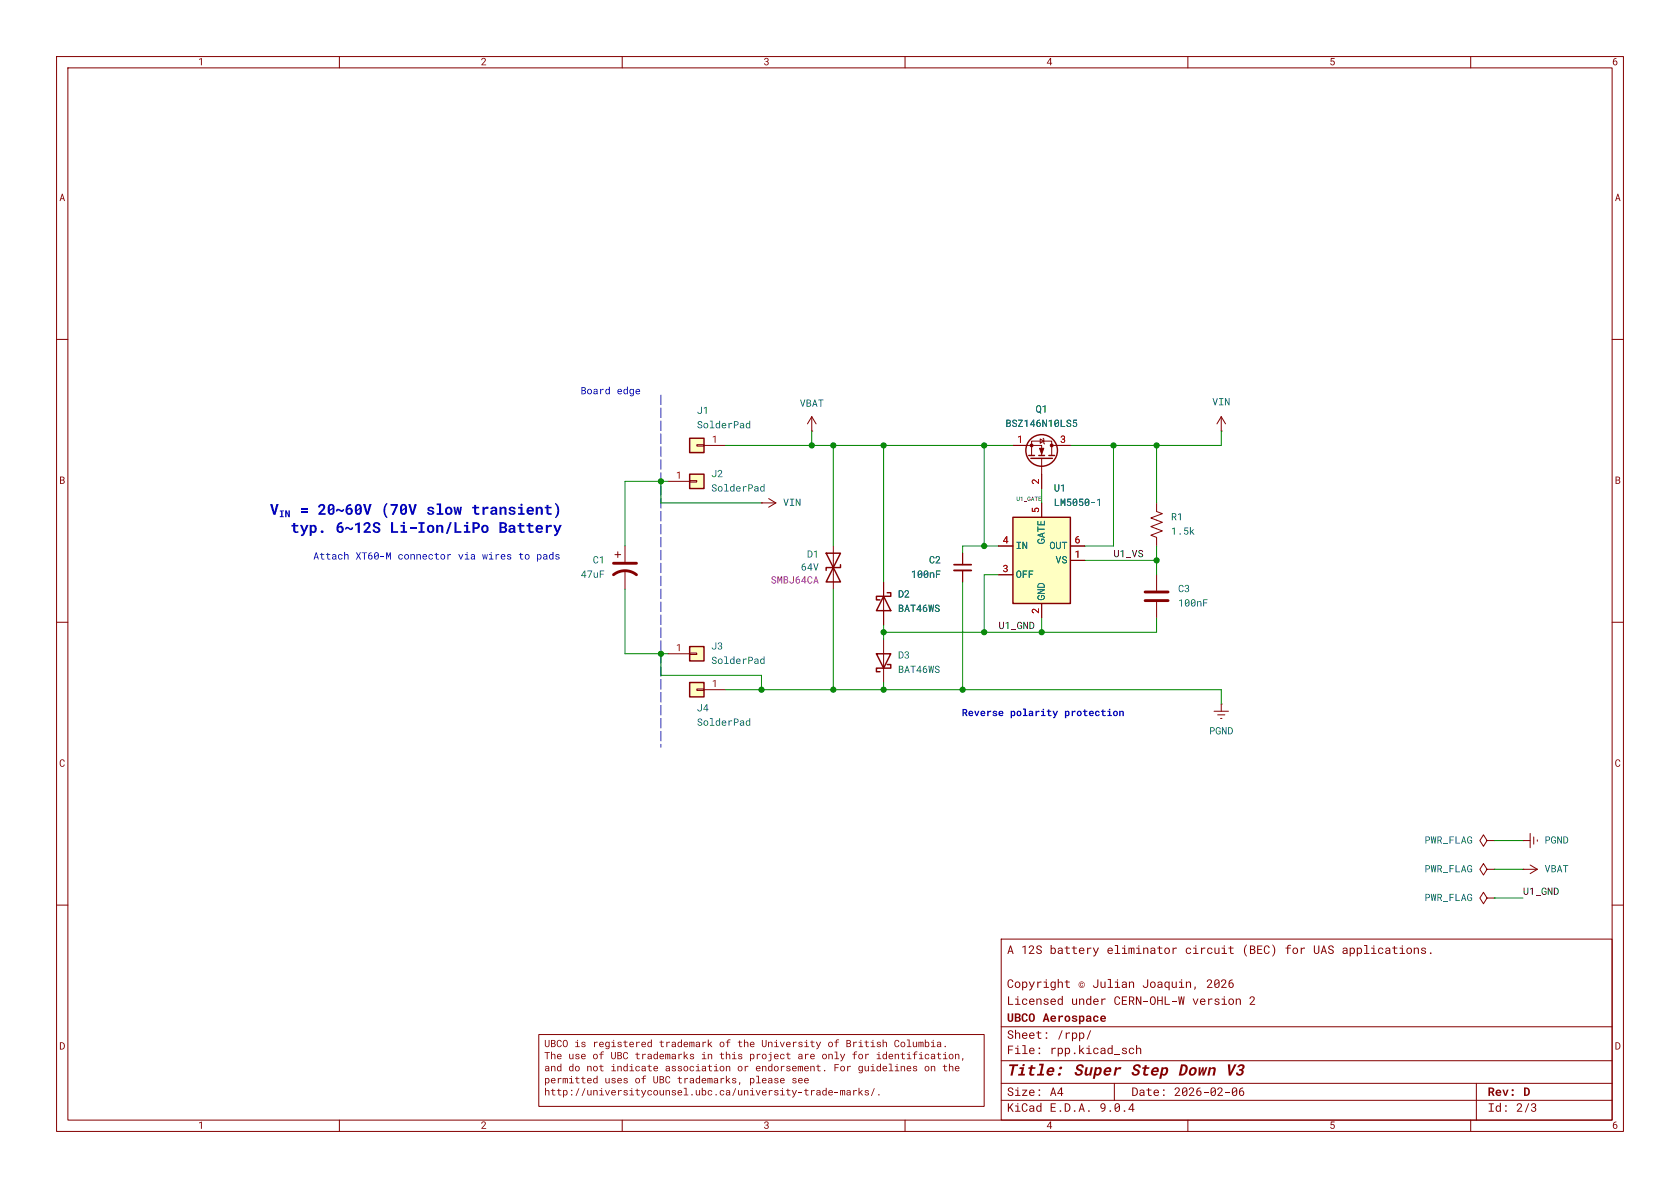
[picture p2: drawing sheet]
<svg xmlns="http://www.w3.org/2000/svg" width="297mm" height="210mm" viewBox="0 0 297 210" stroke-linecap="round" stroke-linejoin="round" font-family="sans-serif">
<defs><g id="words">
<text font-size="2.8" fill="#840000" x="189.8" y="191.2">Super Step</text>
<g font-size="2.7" fill="#0000c2">
<text x="53" y="92">=</text>
<text x="59.3" y="95.2">6~12S Li-Ion/LiPo</text>
<text x="67.3" y="92">(70V</text>
<text x="75.3" y="92">slow</text>
<text x="83.3" y="92">transient)</text>
<text x="88.1" y="95.2">Battery</text>
</g>
<g font-size="2.1" fill="#840000">
<text x="195.6" y="169.4">eliminator</text>
<text x="209.5" y="169.4">circuit</text>
<text x="232.1" y="169.4">UAS applications.</text>
<text x="178" y="178.4">Licensed</text>
<text x="178" y="175.4">Copyright</text>
<text x="189.3" y="178.4">under</text>
<text x="196.9" y="178.4">CERN-OHL-Wversion</text>
<text x="201.9" y="175.4">Joaquin,</text>
<text x="178" y="184.4">Sheet:</text>
<text x="178" y="181.4">UBCOAerospace</text>
<text x="186.8" y="184.4">/rpp/</text>
<text x="185.6" y="187.1">rpp.kicad_sch</text>
<text x="178" y="197.3">KiCad</text>
<text x="178" y="194.5">Size:</text>
<text x="200" y="194.5">Date:</text>
<text x="263" y="194.5">Rev:</text>
</g>
<g font-size="1.8" fill="#0000c2">
<text x="102.6" y="70.3">Board</text>
<text x="109" y="70.3">edge</text>
<text x="55.4" y="99.6">Attach</text>
<text x="80.9" y="99.6">via</text>
<text x="85.2" y="99.6">wires</text>
<text x="94.8" y="99.6">pads</text>
<text x="170" y="127.2">Reverse</text>
<text x="178.5" y="127.2">polarity</text>
<text x="188.1" y="127.2">protection</text>
</g>
<g font-size="1.8" fill="#006464">
<text x="177.8" y="76.1">BSZ146N10LS5</text>
<text x="183.1" y="73.6">Q1</text>
<text x="185.3" y="96.2" transform="rotate(-90 185.3 96.2)">GATE</text>
<text x="185.5" y="97.7">OUT</text>
<text x="186.6" y="100.2">VS</text>
<text x="179.6" y="102.8">OFF</text>
<text x="185.3" y="106.2" transform="rotate(-90 185.3 106.2)">GND</text>
<text x="158.7" y="108.8">BAT46WS</text>
<text x="158.7" y="119.6">BAT46WS</text>
<text x="213.8" y="130.5">PGND</text>
<text x="251.8" y="149.8">PWR_FLAG</text>
<text x="273" y="149.8">PGND</text>
<text x="251.8" y="154.8">PWR_FLAG</text>
<text x="251.8" y="159.9">PWR_FLAG</text>
</g>
<g font-size="1.8" fill="#a90000">
<text x="125.8" y="78.5">1</text>
<text x="179.8" y="78.5">1</text>
<text x="187.4" y="78.5">3</text>
<text x="119.5" y="84.8">1</text>
<text x="183.9" y="85.6" transform="rotate(-90 183.9 85.6)">2</text>
<text x="183.9" y="90.7" transform="rotate(-90 183.9 90.7)">5</text>
<text x="177.3" y="96.3">4</text>
<text x="177.3" y="101.3">3</text>
<text x="190" y="96.3">6</text>
<text x="190" y="98.8">1</text>
<text x="183.9" y="108.5" transform="rotate(-90 183.9 108.5)">2</text>
<text x="119.5" y="115.3">1</text>
<text x="125.8" y="121.7">1</text>
</g>
<text font-size="1.8" x="196.8" y="98.7">U1_VS</text>
<text font-size="1.8" fill="#840084" x="136.3" y="103.8">SMBJ64CA</text>
<g font-size="1.8" fill="#0f0f0f">
<text x="176.5" y="111.4">U1_GND</text>
<text x="269.2" y="158.4">U1_GND</text>
</g>
<text font-size="1.1" x="179.7" y="88.7">U1_GATE</text>
</g></defs>
<path d="M10 10h277v190h-277zM12 12h273v186h-273zM60 10v2M110 10v2M160 10v2M210 10v2M260 10v2M177 166h108v32h-108z" fill="none" stroke="#840000" stroke-width=".18"/>
<g fill="#840000">
<path d="M35.2 10.4l.5-.2v1.3h-.2v-1l-.3 .1z"/>
<path d="M85.2 10.3a.42 .42 0 0 1 .6 .1 .42 .42 0 0 1-.2 .6l-.3 .4h.6v.1h-.8l.4-.5a.29 .29 0 0 0 .2-.5 .29 .29 0 0 0-.4 0l-.1 .1h-.1z"/>
<path d="M135.2 10.3a.37 .37 0 0 1 .6 0 .37 .37 0 0 1-.1 .6 .39 .39 0 0 1 0 .7 .39 .39 0 0 1-.6-.4h.1a.26 .26 0 0 0 .4 .2 .26 .26 0 0 0 .1-.4 .26 .26 0 0 0-.4-.1v-.1a.25 .25 0 0 0 .4-.1 .25 .25 0 0 0-.1-.3 .25 .25 0 0 0-.3 .2h-.2z"/>
<path d="M185.6 10.2h.2v.9h.2v.1h-.2v.3h-.1v-.3h-.6v-.1h.6v-.6l-.5 .6h-.1z"/>
<path d="M235.3 10.2h.6v.2h-.5v.4a.42 .42 0 0 1 .6 .2 .42 .42 0 0 1-.3 .5 .42 .42 0 0 1-.5-.3h.1a.27 .27 0 0 0 .4 .1 .27 .27 0 0 0 .1-.4 .27 .27 0 0 0-.5 0h-.1z"/>
<path d="M285.3 10.4l.5-.2v.2l-.4 .1-.1 .3a.42 .42 0 0 1 .6 .3 .42 .42 0 0 1-.4 .5 .42 .42 0 0 1-.4-.6h.2a.26 .26 0 0 0 .3 .4 .26 .26 0 0 0 .1-.4 .26 .26 0 0 0-.4 0h-.2z"/>
</g>
<path d="M60 198v2M110 198v2M160 198v2M210 198v2M260 198v2" fill="none" stroke="#840000" stroke-width=".18"/>
<g fill="#840000">
<path d="M35.2 198.4l.5-.1v1.2h-.2v-1l-.3 .1z"/>
<path d="M85.2 198.4a.42 .42 0 0 1 .6 0 .42 .42 0 0 1-.2 .6l-.3 .4h.6v.1h-.8l.4-.5a.29 .29 0 0 0 .2-.5 .29 .29 0 0 0-.4 0l-.1 .1h-.1z"/>
<path d="M135.2 198.3a.37 .37 0 0 1 .6 0 .37 .37 0 0 1-.1 .6 .39 .39 0 0 1 0 .7 .39 .39 0 0 1-.6-.4h.1a.26 .26 0 0 0 .4 .2 .26 .26 0 0 0 .1-.4 .26 .26 0 0 0-.4 0v-.2a.25 .25 0 0 0 .4 0 .25 .25 0 0 0-.1-.4 .25 .25 0 0 0-.3 .2h-.2z"/>
<path d="M185.6 198.3h.2v.8h.2v.1h-.2v.3h-.1v-.3h-.6v-.1h.6v-.6l-.5 .6h-.1z"/>
<path d="M235.3 198.3h.6v.1h-.5v.4a.42 .42 0 0 1 .6 .2 .42 .42 0 0 1-.3 .5 .42 .42 0 0 1-.5-.3h.1a.27 .27 0 0 0 .4 .1 .27 .27 0 0 0 .1-.4 .27 .27 0 0 0-.5 0h-.1z"/>
<path d="M285.3 198.4l.5-.1v.1l-.4 .1-.1 .3a.42 .42 0 0 1 .6 .3 .42 .42 0 0 1-.4 .5 .42 .42 0 0 1-.4-.6h.2a.26 .26 0 0 0 .3 .4 .26 .26 0 0 0 .1-.4 .26 .26 0 0 0-.4 0h-.2z"/>
</g>
<path d="M10 60h2M10 110h2M10 160h2" fill="none" stroke="#840000" stroke-width=".18"/>
<g fill="#840000">
<path d="M10.9 34.2h.2l.4 1.3h-.2l-.1-.3h-.4l-.1 .3h-.2l.2-.4h.5l-.2-.6-.2 .6h-.1z"/>
<path d="M10.6 84.2h.4a.33 .33 0 0 1 .4 .2 .33 .33 0 0 1-.2 .5 .35 .35 0 0 1 .2 .4 .35 .35 0 0 1-.4 .2h-.4v-.1h.4a.23 .23 0 0 0 .3-.2 .23 .23 0 0 0-.3-.3h-.2v.5h-.2v-.6h.4a.21 .21 0 0 0 .2-.2 .21 .21 0 0 0-.2-.2h-.2v.4h-.2z"/>
<path d="M10.7 134.4l.5-.1 .2 .3h-.1a.3 .3 0 0 0-.4-.2 .3 .3 0 0 0-.2 .4v.2a.3 .3 0 0 0 .2 .4 .3 .3 0 0 0 .4-.2h.1a.49 .49 0 0 1-.6 .3 .49 .49 0 0 1-.3-.7z"/>
<path d="M10.6 184.2h.3a.65 .65 0 0 1 .6 .7 .65 .65 0 0 1-.6 .6h-.3v-.1a.53 .53 0 0 0 .7-.4 .53 .53 0 0 0-.5-.6v1h-.2z"/>
</g>
<path d="M285 60h2M285 110h2M285 160h2" fill="none" stroke="#840000" stroke-width=".18"/>
<g fill="#840000">
<path d="M285.9 34.2h.2l.4 1.3h-.2l-.1-.3h-.4l-.1 .3h-.2l.2-.4h.5l-.2-.6-.2 .6h-.1z"/>
<path d="M285.6 84.2h.4a.33 .33 0 0 1 .4 .2 .33 .33 0 0 1-.2 .5 .35 .35 0 0 1 .2 .4 .35 .35 0 0 1-.4 .2h-.4v-.1h.4a.23 .23 0 0 0 .3-.2 .23 .23 0 0 0-.3-.3h-.2v.5h-.2v-.6h.4a.21 .21 0 0 0 .3-.2 .21 .21 0 0 0-.3-.2h-.2v.4h-.2z"/>
<path d="M285.7 134.4l.5-.1 .2 .3h-.1a.3 .3 0 0 0-.4-.2 .3 .3 0 0 0-.2 .4v.2a.3 .3 0 0 0 .2 .4 .3 .3 0 0 0 .4-.2h.1a.49 .49 0 0 1-.6 .3 .49 .49 0 0 1-.2-.7z"/>
<path d="M285.6 184.2h.3a.65 .65 0 0 1 .6 .7 .65 .65 0 0 1-.6 .6h-.3v-.1a.53 .53 0 0 0 .7-.4 .53 .53 0 0 0-.5-.6v1h-.2z"/>
<path d="M200.2 192.2h.3a.75 .75 0 0 1 .7 .8 .75 .75 0 0 1-.7 .7h-.3v-.1a.61 .61 0 0 0 .8-.5 .61 .61 0 0 0-.6-.7v1.2h-.2z"/>
<path d="M207.8 192.4a.49 .49 0 0 1 .7 0 .49 .49 0 0 1-.2 .7l-.4 .5h.7v.1h-.9l.5-.6a.33 .33 0 0 0 .2-.5 .33 .33 0 0 0-.5-.1l-.1 .2h-.2z"/>
<path d="M209.1 192.4a.49 .49 0 0 1 .6-.1 .49 .49 0 0 1 .2 .5v.4a.48 .48 0 0 1-.4 .5 .48 .48 0 0 1-.5-.4h.2a.3 .3 0 0 0 .3 .3 .3 .3 0 0 0 .2-.4v-.3l-.5 .4h-.2v-.1v-.4h.2v.3l.5-.4a.3 .3 0 0 0-.3-.3 .3 .3 0 0 0-.2 .4h-.2z"/>
<path d="M210.3 192.4a.49 .49 0 0 1 .7 0 .49 .49 0 0 1-.2 .7l-.4 .5h.8v.1h-1l.5-.6a.33 .33 0 0 0 .2-.5 .33 .33 0 0 0-.5-.1v.2h-.2z"/>
<path d="M211.7 192.4l.5-.2v.2l-.4 .1-.1 .4a.48 .48 0 0 1 .7 .2 .48 .48 0 0 1-.4 .7 .48 .48 0 0 1-.5-.6l.2-.1a.3 .3 0 0 0 .3 .4 .3 .3 0 0 0 .2-.4 .3 .3 0 0 0-.5 0h-.2z"/>
<path d="M212.8 193h.8v.2h-.8z"/>
<path d="M214.1 192.4a.49 .49 0 0 1 .6-.1 .49 .49 0 0 1 .3 .5v.4a.48 .48 0 0 1-.4 .5 .48 .48 0 0 1-.6-.4h.2a.3 .3 0 0 0 .3 .3 .3 .3 0 0 0 .3-.4v-.3l-.6 .4h-.2v-.1v-.4h.2v.3l.6-.4a.3 .3 0 0 0-.4-.3 .3 .3 0 0 0-.2 .4h-.2z"/>
<path d="M215.3 192.4a.49 .49 0 0 1 .8 0 .49 .49 0 0 1-.2 .7l-.4 .5h.7v.1h-1l.5-.6a.33 .33 0 0 0 .3-.5 .33 .33 0 0 0-.5-.1l-.1 .2h-.2z"/>
<path d="M216.6 193h.8v.2h-.8z"/>
<path d="M217.9 192.4a.49 .49 0 0 1 .6-.1 .49 .49 0 0 1 .2 .5v.4a.48 .48 0 0 1-.4 .5 .48 .48 0 0 1-.5-.4h.2a.3 .3 0 0 0 .3 .3 .3 .3 0 0 0 .2-.4v-.3l-.5 .4h-.2v-.1v-.4h.2v.3l.5-.4a.3 .3 0 0 0-.3-.3 .3 .3 0 0 0-.2 .4h-.2z"/>
<path d="M219.2 192.4l.6-.2v.2l-.4 .1-.2 .4a.48 .48 0 0 1 .7 .2 .48 .48 0 0 1-.4 .7 .48 .48 0 0 1-.5-.6l.2-.1a.3 .3 0 0 0 .3 .4 .3 .3 0 0 0 .2-.4 .3 .3 0 0 0-.5 0h-.2z"/>
<circle cx="205.7" cy="193.6" r=".15"/>
<circle cx="205.7" cy="192.7" r=".15"/>
</g>
<path d="M177 194.5h108" fill="none" stroke="#840000" stroke-width=".18"/>
<g fill="#840000">
<path d="M180.8 195.2l.2-.2a.5 .5 0 0 1 .7 .5h-.2a.35 .35 0 0 0-.5-.3 .35 .35 0 0 0-.2 .5v.2a.35 .35 0 0 0 .2 .5 .35 .35 0 0 0 .5-.3h.2a.53 .53 0 0 1-.7 .4 .53 .53 0 0 1-.4-.6z"/>
<path d="M183.4 195.5l.2-.1 .3 .1v-.5h.2v1.5h-.2v-.1a.45 .45 0 0 1-.5 .1 .45 .45 0 0 1-.2-.5h.2l.2 .4 .3-.2v-.5l-.1-.1h-.3l-.1 .4h-.2z"/>
<path d="M185.7 195h.9v.2h-.7v.5h.7v.1h-.7v.6h.8v.1h-1z"/>
<path d="M188.2 195h.4a.75 .75 0 0 1 .6 .8 .75 .75 0 0 1-.6 .7h-.4v-.1a.61 .61 0 0 0 .8-.5 .61 .61 0 0 0-.6-.7v1.2h-.2z"/>
<path d="M191.2 195h.1l.5 1.5h-.2l-.1-.4h-.5l-.1 .4h-.2l.2-.5h.5l-.2-.7-.2 .7h-.1z"/>
<path d="M194.6 195.2a.54 .54 0 0 1 .7 0 .54 .54 0 0 1 .1 .7 .64 .64 0 0 1-.7 .6v-.1a.45 .45 0 0 0 .6-.5l-.2 .1h-.3l-.3-.4v-.1h.2a.3 .3 0 0 0 .5 .3 .3 .3 0 0 0 0-.5 .3 .3 0 0 0-.5 .2h-.2z"/>
<path d="M197.2 195.2a.49 .49 0 0 1 .5-.1 .49 .49 0 0 1 .3 .5v.4a.48 .48 0 0 1-.4 .5 .48 .48 0 0 1-.6-.4h.2a.3 .3 0 0 0 .4 .3 .3 .3 0 0 0 .2-.4v-.3l-.6 .4h-.2v-.1v-.4h.2v.3l.6-.4a.3 .3 0 0 0-.3-.3 .3 .3 0 0 0-.3 .4h-.2z"/>
<path d="M200.1 195h.2v1h.3v.2h-.3v.3h-.1v-.3h-.7v-.2h.7v-.7l-.5 .7h-.2z"/>
<circle cx="187.5" cy="196.4" r=".15"/>
<circle cx="190" cy="196.4" r=".15"/>
<circle cx="192.5" cy="196.4" r=".15"/>
<circle cx="196.3" cy="196.4" r=".15"/>
<circle cx="198.8" cy="196.4" r=".15"/>
</g>
<path d="M177 191.5h108" fill="none" stroke="#840000" stroke-width=".18"/>
<g fill="#840000">
<path d="M263.1 192.2h.5a.46 .46 0 0 1 .6 .3 .46 .46 0 0 1-.3 .6l.3 .6h-.3l-.3-.5h-.2v.5h-.3v-.8h.5a.23 .23 0 0 0 .3-.2 .23 .23 0 0 0-.3-.2h-.2v.4h-.3z"/>
<path d="M269.4 192.2h.4a.75 .75 0 0 1 .7 .8 .75 .75 0 0 1-.7 .7h-.4v-.2h.3a.52 .52 0 0 0 .5-.5 .52 .52 0 0 0-.5-.5v1h-.3z"/>
<path d="M178.3 192.4l.4-.2a.48 .48 0 0 1 .5 .5h-.2a.28 .28 0 0 0-.3-.4 .28 .28 0 0 0-.3 .3 .28 .28 0 0 0 .3 .3 .47 .47 0 0 1 .4 .7 .47 .47 0 0 1-.8 0l-.2-.3h.2a.29 .29 0 0 0 .3 .3 .29 .29 0 0 0 .3-.2 .29 .29 0 0 0-.3-.3l-.4-.3z"/>
<path d="M186.1 192.2h.2l.5 1.5h-.2l-.2-.4h-.5l-.1 .4h-.2l.2-.5h.6l-.2-.7-.2 .7h-.2z"/>
<path d="M187.6 192.2h.2v1h.2v.2h-.2v.3h-.2v-.3h-.7v-.2h.7v-.7l-.5 .7h-.2z"/>
<path d="M263.2 195h.9v.2h-.4v1.2h.4v.1h-.9v-.1h.3v-1.2h-.3z"/>
<path d="M264.6 195.5l.2-.1 .3 .1v-.5h.2v1.5h-.1v-.1a.45 .45 0 0 1-.6 .1 .45 .45 0 0 1-.2-.5h.2l.2 .4 .3-.2v-.5l-.1-.1h-.2l-.2 .4h-.2z"/>
<path d="M268.3 195.2a.49 .49 0 0 1 .7 0 .49 .49 0 0 1-.2 .7l-.4 .5h.7v.1h-.9l.4-.6a.33 .33 0 0 0 .3-.5 .33 .33 0 0 0-.5-.1l-.1 .2h-.2z"/>
<path d="M270.2 195h.1l-.6 1.7h-.1z"/>
<path d="M270.8 195.1a.43 .43 0 0 1 .7 0 .43 .43 0 0 1-.2 .7 .46 .46 0 0 1 0 .8 .46 .46 0 0 1-.6-.5h.1a.31 .31 0 0 0 .4 .3 .31 .31 0 0 0 .2-.5 .31 .31 0 0 0-.4-.1v-.1a.29 .29 0 0 0 .4-.1 .29 .29 0 0 0-.2-.4 .29 .29 0 0 0-.3 .2h-.2z"/>
<circle cx="179.9" cy="192.3" r=".11"/>
<circle cx="183.7" cy="193.6" r=".15"/>
<circle cx="183.7" cy="192.7" r=".15"/>
<circle cx="266.2" cy="196.4" r=".15"/>
<circle cx="266.2" cy="195.5" r=".15"/>
</g>
<path d="M177 187.5h108" fill="none" stroke="#840000" stroke-width=".18"/>
<g fill="#840000">
<path d="M178.5 188.1h1.5v.4h-.6l-.4 1.6h-.4l.4-1.6h-.6z"/>
<path d="M180.3 188.7h.8l-.3 1.1h.4l-.1 .3h-1.1v-.3h.4l.2-.8h-.4z"/>
<path d="M181.8 188.7h.4v-.4h.4l-.1 .4h.6l-.1 .2h-.5l-.2 .8 .2 .2 .4-.1-.2 .3a.49 .49 0 0 1-.5 0 .49 .49 0 0 1-.2-.5l.1-.7h-.3z"/>
<path d="M183.7 188h.8l-.3 1.8h.4l-.1 .3h-1.2l.1-.3h.4l.3-1.5h-.4z"/>
<path d="M185.3 188.8a.61 .61 0 0 1 .9-.1 .61 .61 0 0 1 .2 .8h-1l.1 .3 .6-.1 .1 .2a.67 .67 0 0 1-.8 .2 .67 .67 0 0 1-.3-.8h.9a.31 .31 0 0 0-.3-.4 .31 .31 0 0 0-.3 .4h-.3z"/>
<path d="M190.4 188.4a.66 .66 0 0 1 .7-.3 .66 .66 0 0 1 .5 .6h-.4a.29 .29 0 0 0-.4-.3 .29 .29 0 0 0 0 .5 .63 .63 0 0 1 .6 .7 .63 .63 0 0 1-.8 .6 .54 .54 0 0 1-.6-.7h.4a.33 .33 0 0 0 .3 .4 .33 .33 0 0 0 .3-.4 .33 .33 0 0 0-.4-.3 .51 .51 0 0 1-.4-.3 .51 .51 0 0 1 .2-.5z"/>
<path d="M200.5 188.4a.66 .66 0 0 1 .7-.3 .66 .66 0 0 1 .5 .6h-.4a.29 .29 0 0 0-.4-.3 .29 .29 0 0 0 0 .5 .63 .63 0 0 1 .6 .7 .63 .63 0 0 1-.8 .6 .54 .54 0 0 1-.6-.7h.3a.33 .33 0 0 0 .4 .4 .33 .33 0 0 0 .3-.4 .33 .33 0 0 0-.4-.3 .51 .51 0 0 1-.4-.3 .51 .51 0 0 1 .2-.5z"/>
<path d="M208.8 188.1l.6 .1a.99 .99 0 0 1 .6 .8 .99 .99 0 0 1-.5 1l-.5 .1h-.6v-.3h.4a.8 .8 0 0 0 .7-.5 .8 .8 0 0 0-.1-.8h-.3l-.3 1.3h-.4z"/>
<path d="M210.5 188.8a.65 .65 0 0 1 .9 0 .65 .65 0 0 1 0 .9 .65 .65 0 0 1-.7 .5 .65 .65 0 0 1-.5-.6h.3a.34 .34 0 0 0 .5 .2 .34 .34 0 0 0 .2-.4 .33 .33 0 0 0-.3-.5 .33 .33 0 0 0-.3 .5l-.1 .2h-.3z"/>
<path d="M211.9 188.7h.4l-.1 1 .4-1h.2v1l.3-1h.4l-.6 1.4h-.3v-.9l-.4 .9h-.3z"/>
<path d="M213.7 188.7h.4v.2l.2-.2a.43 .43 0 0 1 .5 0 .43 .43 0 0 1 .1 .5l-.2 .9h-.3l.2-1-.3-.2-.3 .2-.2 1h-.4z"/>
<path d="M217.1 188.1h.4v1.5l.7-1.5h.4l-1 2h-.4z"/>
<path d="M218.9 188.4a.58 .58 0 0 1 .8-.3 .58 .58 0 0 1 .3 .7l-.1 .1a.22 .22 0 0 0-.2 .1 .22 .22 0 0 0 .1 .3 .7 .7 0 0 1-.4 .8 .7 .7 0 0 1-.9-.4v-.1h.4a.29 .29 0 0 0 .3 .3 .29 .29 0 0 0 .3-.3 .29 .29 0 0 0-.3-.3h-.2l.1-.3h.2a.3 .3 0 0 0 .4-.2 .3 .3 0 0 0-.2-.4 .3 .3 0 0 0-.4 .3h-.4z"/>
<path d="M178.2 184.8h.9v.2h-.7v.5h.6v.2h-.6v.6h-.2z"/>
<path d="M179.5 185.2h.5v1h.4v.1h-.9v-.1h.3v-.8h-.3z"/>
<path d="M180.7 184.8h.6v1.4h.4v.1h-1v-.1h.4v-1.3h-.4z"/>
<path d="M182.1 185.4l.4-.2a.5 .5 0 0 1 .4 .6h-.8l.2 .4 .5-.2 .1 .1a.54 .54 0 0 1-.7 .2 .54 .54 0 0 1-.3-.6h.8a.3 .3 0 0 0-.3-.3 .3 .3 0 0 0-.3 .3h-.2z"/>
<path d="M190.8 184.8h.2v.9l.4-.5h.3l-.5 .5 .5 .6h-.2l-.4-.5-.1 .1v.4h-.2z"/>
<path d="M196 185.3l.2-.1 .3 .1v-.5h.2v1.5h-.2v-.1a.45 .45 0 0 1-.5 .1 .45 .45 0 0 1-.2-.5h.2l.2 .4 .3-.2v-.5l-.1-.1h-.3l-.1 .4h-.2z"/>
<path d="M198.4 185.3l.6-.1 .2 .3h-.2a.22 .22 0 0 0-.2-.2 .22 .22 0 0 0-.1 .4h.1a.36 .36 0 0 1 .4 .4 .36 .36 0 0 1-.5 .2l-.3-.2-.1-.1h.2a.25 .25 0 0 0 .3 .2 .25 .25 0 0 0 .2-.3l-.6-.2z"/>
<path d="M199.7 185.4l.2-.2h.3l.3 .3-.2 .1a.34 .34 0 0 0-.5-.2 .34 .34 0 0 0 0 .5l.3 .3 .4-.2a.54 .54 0 0 1-.8 .2 .54 .54 0 0 1 0-.8z"/>
<path d="M200.8 184.8h.2v.6l.4-.2a.37 .37 0 0 1 .4 .4v.7h-.2v-.8l-.3-.1-.3 .1v.8h-.2z"/>
<circle cx="181" cy="188.3" r=".23"/>
<circle cx="187.3" cy="189.9" r=".26"/>
<circle cx="187.5" cy="188.8" r=".26"/>
<circle cx="183.7" cy="186.2" r=".15"/>
<circle cx="183.7" cy="185.3" r=".15"/>
<circle cx="192.5" cy="184.9" r=".11"/>
</g>
<path d="M177 181.5h108" fill="none" stroke="#840000" stroke-width=".18"/>
<g fill="#840000">
<path d="M178.3 182.3l.4-.2a.48 .48 0 0 1 .5 .5h-.2a.28 .28 0 0 0-.3-.4 .28 .28 0 0 0-.3 .3 .28 .28 0 0 0 .3 .3 .47 .47 0 0 1 .4 .7 .47 .47 0 0 1-.8 0l-.2-.3h.2a.29 .29 0 0 0 .3 .3 .29 .29 0 0 0 .3-.2 .29 .29 0 0 0-.3-.3l-.4-.3z"/>
<path d="M179.4 182.1h.2v.6l.4-.2a.37 .37 0 0 1 .4 .4v.7h-.2v-.8l-.3-.1-.3 .1v.8h-.2z"/>
<path d="M192.7 182.1h.2l-.6 1.7h-.2z"/>
<path d="M180.8 179.2l.3-.1a.51 .51 0 0 1 .6 .5h-.3a.28 .28 0 0 0-.4-.2 .28 .28 0 0 0-.1 .4v.2a.28 .28 0 0 0 .1 .4 .28 .28 0 0 0 .4-.2h.3a.58 .58 0 0 1-.8 .4 .58 .58 0 0 1-.3-.8z"/>
<path d="M182.1 179.2a.6 .6 0 0 1 .7 .1 .6 .6 0 0 1 .2 .7 .59 .59 0 0 1-.7 .6 .59 .59 0 0 1-.4-.8h.3v.2a.29 .29 0 0 0 .2 .4 .29 .29 0 0 0 .3-.4v-.2a.29 .29 0 0 0-.3-.4 .29 .29 0 0 0-.2 .4h-.3z"/>
<path d="M178.2 176.1h.2v1.4h.7v.1h-.9z"/>
<path d="M187.1 176.6l.3-.1 .3 .1v-.5h.2v1.5h-.2v-.1a.45 .45 0 0 1-.5 .1 .45 .45 0 0 1-.2-.5h.1l.3 .4 .3-.2v-.5l-.1-.1h-.3l-.2 .4h-.1z"/>
<path d="M192.2 176.6l.2-.1 .3 .1v-.5h.2v1.5h-.1l-.1-.1a.45 .45 0 0 1-.5 .1 .45 .45 0 0 1-.2-.5h.2l.2 .4 .3-.2v-.5l-.1-.1h-.3l-.1 .4h-.2z"/>
<path d="M194.7 176.5h.2v.2l.2-.2h.4l-.1 .2h-.3l-.2 .2v.7h-.2z"/>
<path d="M197.2 176.3l.2-.2a.5 .5 0 0 1 .6 .5h-.2a.35 .35 0 0 0-.4-.3 .35 .35 0 0 0-.2 .5v.2a.35 .35 0 0 0 .2 .5 .35 .35 0 0 0 .4-.3h.2a.53 .53 0 0 1-.6 .4 .53 .53 0 0 1-.4-.6z"/>
<path d="M203.5 176.2a.61 .61 0 0 1 .7 .1 .61 .61 0 0 1 .1 .7 .53 .53 0 0 1-.5 .6 .53 .53 0 0 1-.5-.6v-.2h.2v.2a.36 .36 0 0 0 .3 .5 .36 .36 0 0 0 .3-.5v-.2a.36 .36 0 0 0-.3-.5 .36 .36 0 0 0-.3 .5l-.2-.1z"/>
<path d="M217.3 176.7a.52 .52 0 0 1 .7 0 .52 .52 0 0 1-.1 .8 .52 .52 0 0 1-.7-.2v-.2h.1a.35 .35 0 0 0 .5 .4 .35 .35 0 0 0 .1-.6l-.1-.2h-.2l-.3 .4h-.1z"/>
<path d="M218.5 176.5h.1v.2l.4-.2a.36 .36 0 0 1 .4 .4v.7h-.2v-.8l-.3-.1-.2 .1v.8h-.2z"/>
<path d="M221 176.3a.49 .49 0 0 1 .8 0 .49 .49 0 0 1-.3 .7l-.4 .5h.8v.1h-1l.5-.6a.33 .33 0 0 0 .3-.5 .33 .33 0 0 0-.5-.1l-.1 .2h-.2z"/>
<path d="M178.3 173.3l.2-.2a.5 .5 0 0 1 .6 .5h-.1a.35 .35 0 0 0-.5-.3 .35 .35 0 0 0-.2 .5v.2a.35 .35 0 0 0 .2 .5 .35 .35 0 0 0 .5-.3h.1a.53 .53 0 0 1-.6 .4 .53 .53 0 0 1-.4-.6z"/>
<path d="M187 173.1h.2v.6l.3-.2a.37 .37 0 0 1 .4 .4v.7h-.2v-.8l-.2-.1-.3 .1v.8h-.2z"/>
<path d="M188.2 173.5h.3v-.2h.2v.2h.4v.2h-.4v.6l.1 .2h.3l.1 .1h-.6l-.1-.9h-.3z"/>
<path d="M191 173.8l.3-.1 .2 .3-.2-.1a.21 .21 0 0 0-.2 .2 .21 .21 0 0 0 .3 .1h.1a.31 .31 0 0 1-.5 .1 .31 .31 0 0 1 0-.5z"/>
<path d="M190.8 173.7a.55 .55 0 0 1 .9 .1 .55 .55 0 0 1-.3 .8 .55 .55 0 0 1-.7-.5h.1a.46 .46 0 0 0 .6 .4 .46 .46 0 0 0 .1-.8 .46 .46 0 0 0-.7 .3l-.1 .1z"/>
<path d="M194 173.1h.2v1.1a.49 .49 0 0 1-.5 .5 .49 .49 0 0 1-.5-.5h.2a.29 .29 0 0 0 .3 .3 .29 .29 0 0 0 .3-.3z"/>
<path d="M194.6 173.5h.1l.1 .8 .2 .2 .3-.2v-.8h.1v1.1h-.1v-.1l-.3 .1a.38 .38 0 0 1-.4-.4z"/>
<path d="M195.8 173.1h.6v1.4h.4v.1h-1v-.1h.4v-1.3h-.4z"/>
<path d="M197.1 173.5h.6v1h.3v.1h-.9v-.1h.4v-.8h-.4z"/>
<path d="M198.4 173.7l.4-.2a.38 .38 0 0 1 .4 .4v.7h-.1l-.1-.1-.5 .1-.2-.2 .2-.1a.28 .28 0 0 0 .2 .2 .28 .28 0 0 0 .3-.2v-.2l-.7 .2a.5 .5 0 0 1 .7-.3 .26 .26 0 0 0-.2-.3 .26 .26 0 0 0-.3 .1h-.2z"/>
<path d="M199.6 173.5h.2v.2l.3-.2a.36 .36 0 0 1 .4 .4v.7h-.2v-.8l-.2-.1-.3 .1v.8h-.2z"/>
<path d="M202.8 173.1h.2v1.1a.49 .49 0 0 1-.5 .5 .49 .49 0 0 1-.5-.5h.2a.29 .29 0 0 0 .3 .3 .29 .29 0 0 0 .3-.3z"/>
<path d="M209.7 173.5h.1v.2l.4-.2a.36 .36 0 0 1 .4 .4v.7h-.2v-.8l-.3-.1-.3 .1v.8h-.1z"/>
<path d="M211.2 174.4h.2l-.2 .6-.1-.1z"/>
<path d="M213.5 173.3a.49 .49 0 0 1 .7 0 .49 .49 0 0 1-.2 .7l-.4 .5h.7v.1h-.9l.5-.6a.33 .33 0 0 0 .2-.5 .33 .33 0 0 0-.5-.1l-.1 .2h-.2z"/>
<path d="M214.8 173.3a.49 .49 0 0 1 .6-.1 .49 .49 0 0 1 .2 .5v.4a.48 .48 0 0 1-.4 .5 .48 .48 0 0 1-.5-.4h.2a.3 .3 0 0 0 .3 .3 .3 .3 0 0 0 .2-.4v-.3l-.5 .4h-.2v-.1v-.4h.1v.3l.6-.4a.3 .3 0 0 0-.3-.3 .3 .3 0 0 0-.3 .4h-.1z"/>
<path d="M216 173.3a.49 .49 0 0 1 .7 0 .49 .49 0 0 1-.2 .7l-.4 .5h.8v.1h-1l.5-.6a.33 .33 0 0 0 .2-.5 .33 .33 0 0 0-.5-.1l-.1 .2h-.1z"/>
<path d="M217.4 173.3l.5-.2v.2l-.4 .1-.1 .4a.48 .48 0 0 1 .7 .2 .48 .48 0 0 1-.5 .7 .48 .48 0 0 1-.4-.6l.2-.1a.3 .3 0 0 0 .3 .4 .3 .3 0 0 0 .2-.4 .3 .3 0 0 0-.5 0h-.2z"/>
<path d="M178.6 167.1h.1l.5 1.5h-.2l-.1-.4h-.5l-.1 .4h-.2l.2-.5h.5l-.2-.7-.2 .7h-.1z"/>
<path d="M180.7 167.4l.6-.3v1.5h-.2v-1.2l-.4 .1z"/>
<path d="M182 167.3a.49 .49 0 0 1 .7 0 .49 .49 0 0 1-.2 .7l-.4 .5h.8v.1h-1l.5-.6a.33 .33 0 0 0 .2-.5 .33 .33 0 0 0-.5-.1v.2h-.2z"/>
<path d="M183.3 167.3l.4-.2a.48 .48 0 0 1 .5 .5h-.2a.28 .28 0 0 0-.2-.4 .28 .28 0 0 0-.4 .3 .28 .28 0 0 0 .3 .3 .47 .47 0 0 1 .4 .7 .47 .47 0 0 1-.8 0l-.1-.3h.2a.29 .29 0 0 0 .2 .3 .29 .29 0 0 0 .3-.2 .29 .29 0 0 0-.2-.3l-.5-.3z"/>
<path d="M185.7 167.1h.2v.5a.54 .54 0 0 1 .8 .4 .54 .54 0 0 1-.5 .6l-.3-.1v.1h-.2v-.8h.2v.5a.35 .35 0 0 0 .5 .1 .35 .35 0 0 0 .1-.5l-.3-.2-.5 .1z"/>
<path d="M187.1 167.7l.3-.2a.38 .38 0 0 1 .5 .4v.7h-.2v-.1l-.5 .1-.2-.2 .2-.1a.28 .28 0 0 0 .2 .2 .28 .28 0 0 0 .3-.2v-.2l-.7 .2a.5 .5 0 0 1 .7-.3 .26 .26 0 0 0-.2-.3 .26 .26 0 0 0-.3 .1h-.2z"/>
<path d="M188.2 167.5h.3v-.2h.2v.2h.4v.2h-.4v.6l.1 .2h.3l.1 .1h-.6l-.1-.9h-.3z"/>
<path d="M189.5 167.5h.3v-.2h.2v.2h.4v.2h-.4v.6l.1 .2h.3v.1h-.5l-.1-.9h-.3z"/>
<path d="M190.9 167.7l.4-.2a.5 .5 0 0 1 .4 .6h-.8l.2 .4 .5-.2 .1 .1a.54 .54 0 0 1-.7 .2 .54 .54 0 0 1-.3-.6h.8a.3 .3 0 0 0-.3-.3 .3 .3 0 0 0-.3 .3h-.2z"/>
<path d="M192.2 167.5h.2v.2l.2-.2h.3v.2h-.3l-.2 .2v.7h-.2z"/>
<path d="M193.2 167.5h.2l.3 .9 .4-.9h.2l-.6 1.4-.3 .2h-.1v-.2l.2-.1 .2-.2z"/>
<path d="M197.1 167.1h.6v1.4h.3v.1h-.9v-.1h.4v-1.3h-.4z"/>
<path d="M204.6 167.5h.3v-.2h.2v.2h.4v.2h-.4v.6l.1 .2h.3v.1h-.5l-.1-.9h-.3z"/>
<path d="M206 167.7a.52 .52 0 0 1 .7 0 .52 .52 0 0 1-.1 .8 .52 .52 0 0 1-.7-.2l-.1-.2h.2a.35 .35 0 0 0 .4 .4 .35 .35 0 0 0 .2-.6l-.1-.2h-.3l-.2 .4h-.2z"/>
<path d="M207.3 167.5h.2v.2l.2-.2h.4l-.1 .2h-.3l-.2 .2v.7h-.2z"/>
<path d="M216 167.5h.5v1h.4v.1h-.9v-.1h.4v-.8h-.4z"/>
<path d="M217.2 167.5h.3v-.2h.2v.2h.4v.2h-.4v.6v.2h.4v.1h-.5l-.1-.9h-.3z"/>
<path d="M220.2 167.1l.2-.2 .1 .2a1.49 1.49 0 0 0 0 1.9l-.1 .1a1.45 1.45 0 0 1-.2-2z"/>
<path d="M221 167.1h.4a.38 .38 0 0 1 .5 .3 .38 .38 0 0 1-.2 .4 .41 .41 0 0 1 .2 .5 .41 .41 0 0 1-.4 .3h-.5v-.1h.5a.27 .27 0 0 0 .3-.3 .27 .27 0 0 0-.3-.3h-.3v.6h-.2v-.7h.4a.24 .24 0 0 0 .3-.3 .24 .24 0 0 0-.3-.2h-.2v.5h-.2z"/>
<path d="M222.2 167.1h1v.2h-.8v.5h.7v.1h-.7v.6h.8v.1h-1z"/>
<path d="M223.6 167.3l.2-.2a.5 .5 0 0 1 .7 .5h-.2a.35 .35 0 0 0-.5-.3 .35 .35 0 0 0-.2 .5v.2a.35 .35 0 0 0 .2 .5 .35 .35 0 0 0 .5-.3h.2a.53 .53 0 0 1-.7 .4 .53 .53 0 0 1-.4-.6z"/>
<path d="M224.9 166.9a1.42 1.42 0 0 1 0 2.2v-.1a1.5 1.5 0 0 0 0-1.9z"/>
<path d="M227.3 167.5h.3a.46 .46 0 0 1 .2-.4 .46 .46 0 0 1 .5 0l-.1 .1h-.3l-.1 .1-.1 .2h.5v.2h-.5v.9h-.1v-.9h-.3z"/>
<path d="M228.6 167.7a.52 .52 0 0 1 .8 0 .52 .52 0 0 1-.1 .8 .52 .52 0 0 1-.8-.2v-.2h.2a.35 .35 0 0 0 .4 .4 .35 .35 0 0 0 .2-.6l-.2-.2h-.2l-.2 .4h-.2z"/>
<path d="M230 167.5h.1v.2l.3-.2h.3v.2h-.3l-.2 .2-.1 .7h-.1z"/>
<path d="M234.9 167.3l.4-.2a.48 .48 0 0 1 .5 .5h-.2a.28 .28 0 0 0-.2-.4 .28 .28 0 0 0-.3 .3 .28 .28 0 0 0 .2 .3 .47 .47 0 0 1 .4 .7 .47 .47 0 0 1-.8 0l-.1-.3h.2a.29 .29 0 0 0 .2 .3 .29 .29 0 0 0 .3-.2 .29 .29 0 0 0-.2-.3l-.4-.3z"/>
<path d="M241.2 167.1h.5v1.4h.4v.1h-.9v-.1h.3v-1.3h-.3z"/>
<path d="M248.8 167.7a.52 .52 0 0 1 .7 0 .52 .52 0 0 1-.1 .8 .52 .52 0 0 1-.7-.2l-.1-.2h.2a.35 .35 0 0 0 .4 .4 .35 .35 0 0 0 .2-.6l-.1-.2h-.3l-.2 .4h-.2z"/>
<path d="M249.9 167.5h.2v.2l.4-.2a.36 .36 0 0 1 .3 .4v.7h-.1l-.1-.8-.2-.1-.3 .1v.8h-.2z"/>
<path d="M251.3 167.6l.5-.1 .3 .3h-.2a.22 .22 0 0 0-.3-.2 .22 .22 0 0 0 0 .4h.1a.36 .36 0 0 1 .4 .4 .36 .36 0 0 1-.5 .2l-.4-.2v-.1h.2a.25 .25 0 0 0 .3 .2 .25 .25 0 0 0 .2-.3l-.6-.2z"/>
<circle cx="185" cy="183.5" r=".15"/>
<circle cx="185" cy="182.6" r=".15"/>
<circle cx="216.4" cy="176.2" r=".11"/>
<circle cx="185" cy="173.2" r=".11"/>
<circle cx="197.6" cy="173.2" r=".11"/>
<circle cx="208.9" cy="173.2" r=".11"/>
<circle cx="198.8" cy="167.2" r=".11"/>
<circle cx="201.3" cy="167.2" r=".11"/>
<circle cx="211.4" cy="167.2" r=".11"/>
<circle cx="216.4" cy="167.2" r=".11"/>
<circle cx="242.9" cy="167.2" r=".11"/>
<circle cx="247.9" cy="167.2" r=".11"/>
<circle cx="252.9" cy="168.5" r=".15"/>
</g>
<path d="M170.2 97.8v2M170.2 100.8v2.1M197 191.5v3M261 191.5v6.5" fill="none" stroke="#840000" stroke-width=".18"/>
<path d="M168.7 99.8h3" fill="none" stroke="#840000" stroke-width=".3"/>
<path d="M168.7 100.8h3" fill="none" stroke="#840000" stroke-width=".33"/>
<g fill="#006464">
<path d="M164.5 98.4l.4-.1 .3 .3-.2 .1a.29 .29 0 0 0-.3-.3 .29 .29 0 0 0-.2 .5v.1a.29 .29 0 0 0 .2 .5 .29 .29 0 0 0 .3-.3h.2a.48 .48 0 0 1-.6 .4 .48 .48 0 0 1-.3-.7z"/>
<path d="M165.5 98.4a.41 .41 0 0 1 .6 .1 .41 .41 0 0 1-.2 .6l-.3 .4h.6v.1h-.8l.4-.6a.28 .28 0 0 0 .2-.4 .28 .28 0 0 0-.4-.1l-.1 .2h-.1z"/>
<path d="M161.2 101l.5-.1v1.2h-.1v-1l-.4 .1z"/>
<path d="M162.3 101l.1-.1a.42 .42 0 0 1 .5 0 .42 .42 0 0 1 .2 .4v.3a.41 .41 0 0 1-.4 .5 .41 .41 0 0 1-.5-.3h.2a.25 .25 0 0 0 .3 .2 .25 .25 0 0 0 .2-.3v-.3l-.5 .4h-.2v-.2v-.3h.2v.3l.5-.4a.25 .25 0 0 0-.3-.2 .25 .25 0 0 0-.2 .3h-.2z"/>
<path d="M163.4 101l.1-.1a.42 .42 0 0 1 .4 0 .42 .42 0 0 1 .2 .4v.3a.41 .41 0 0 1-.3 .5 .41 .41 0 0 1-.5-.3h.2a.25 .25 0 0 0 .3 .2 .25 .25 0 0 0 .2-.3v-.3l-.5 .4h-.2v-.2v-.3h.2v.3l.5-.4a.25 .25 0 0 0-.3-.2 .25 .25 0 0 0-.2 .3h-.2z"/>
<path d="M164.4 101.2h.1v.1l.3-.1 .3 .1 .1 .8h-.2v-.7l-.2-.1-.3 .2v.6h-.1z"/>
<path d="M165.5 100.9h.7v.1h-.6v.4h.6v.2h-.6v.5h-.1z"/>
</g>
<path d="M215.9 76.2h.1M215.9 73.7l-.8 1.2M215.9 73.7l.8 1.2M215.9 73.7v2.5" fill="none" stroke="#840000" stroke-width=".18"/>
<g fill="#006464">
<path d="M214.4 70.4h.1l.3 1 .3-1h.2l-.4 1.2h-.1z"/>
<path d="M215.5 70.4h.8v.1h-.3v1h.3v.1h-.8v-.1h.3v-1h-.3z"/>
<path d="M216.6 70.4h.1l.5 .9v-.9h.2v1.2h-.2l-.5-.9v.9h-.1z"/>
</g>
<path d="M262.9 148.6l-.6-1-.7 1 .7 1 .6-1h1.3M264.2 148.6h.1" fill="none" stroke="#840000" stroke-width=".18"/>
<path d="M259.5 148l.5-.1 .2 .2-.1 .1a.3 .3 0 0 0-.4-.2 .3 .3 0 0 0-.2 .4 .38 .38 0 0 0 .1 .5 .38 .38 0 0 0 .5 0v-.3h-.3v-.1h.4l.1 .5a.57 .57 0 0 1-.8 0 .57 .57 0 0 1-.1-.8z" fill="#006464"/>
<path d="M108.5 99.6h4M108.5 101.6a3.3 3.3 0 0 1 4 0" fill="none" stroke="#840000" stroke-width=".51"/>
<path d="M108.7 98h1M109.2 97.5v1.1M110.5 96.5v2.8M110.5 100.8v3.3" fill="none" stroke="#840000" stroke-width=".18"/>
<g fill="#006464">
<path d="M105 98.4l.5-.1 .3 .3-.2 .1a.29 .29 0 0 0-.4-.3 .29 .29 0 0 0-.1 .5v.1a.29 .29 0 0 0 .1 .5 .29 .29 0 0 0 .4-.3h.2a.48 .48 0 0 1-.7 .4 .48 .48 0 0 1-.2-.7z"/>
<path d="M106 98.5l.5-.2v1.3h-.1v-1.1l-.4 .2z"/>
<path d="M103.3 100.9h.2v.8h.1v.1h-.1v.3h-.2v-.3h-.6l.1-.1h.5v-.6l-.4 .6h-.1z"/>
<path d="M103.8 100.9h.9l-.5 1.2h-.2l.5-1.1h-.7z"/>
<path d="M105 101.2h.1v.7l.2 .1 .3-.1v-.7h.1v.9h-.1v-.1l-.3 .1-.3-.1z"/>
<path d="M106 100.9h.8v.1h-.6v.4h.5v.2h-.5v.5h-.2z"/>
</g>
<path d="M262.9 153.7l-.6-1-.7 1 .7 1 .6-1h1.3M264.2 153.7h.1" fill="none" stroke="#840000" stroke-width=".18"/>
<path d="M259.5 153l.5-.1 .2 .3-.1 .1a.3 .3 0 0 0-.4-.2 .3 .3 0 0 0-.2 .4 .38 .38 0 0 0 .1 .5 .38 .38 0 0 0 .5 0v-.3h-.3v-.1h.4l.1 .4a.57 .57 0 0 1-.8 0 .57 .57 0 0 1-.1-.7z" fill="#006464"/>
<path d="M269.2 153.7h.1M269.2 153.7h2.6M270.5 152.9l1.3 .8M271.8 153.7l-1.3 .7" fill="none" stroke="#840000" stroke-width=".18"/>
<g fill="#006464">
<path d="M273.1 152.9h.2l.3 1 .3-1h.1l-.3 1.3h-.2z"/>
<path d="M274.3 152.9h.3a.32 .32 0 0 1 .4 .2 .32 .32 0 0 1-.1 .4 .35 .35 0 0 1 .2 .5 .35 .35 0 0 1-.4 .2h-.4v-.1h.4a.23 .23 0 0 0 .2-.3 .23 .23 0 0 0-.2-.2h-.3v.5h-.1v-.6h.4a.2 .2 0 0 0 .2-.2 .2 .2 0 0 0-.3-.2h-.2v.4h-.1z"/>
<path d="M275.7 152.9h.1l.4 1.3h-.2l-.1-.3h-.4l-.1 .3h-.1l.1-.5h.5l-.2-.5-.1 .5h-.2z"/>
<path d="M276.3 152.9h1v.2h-.4v1.1h-.2v-1.1h-.4z"/>
</g>
<path d="M269.2 148.6h.1M269.2 148.6h1.3M270.5 147.3v2.6M271.1 148v1.2M271.8 148.5v.2" fill="none" stroke="#840000" stroke-width=".18"/>
<path d="M274.4 148l.4-.1 .3 .2-.2 .1a.3 .3 0 0 0-.4-.2 .3 .3 0 0 0-.1 .4 .38 .38 0 0 0 0 .5 .38 .38 0 0 0 .5 0v-.3h-.2v-.1h.4v.5a.57 .57 0 0 1-.8 0 .57 .57 0 0 1-.1-.8z" fill="#006464"/>
<path d="M146 97.8h2.6l-2.6 5.1h2.6zM148.6 99.8v.5h-2.6v.5" fill="none" stroke="#840000" stroke-width=".25"/>
<path d="M147.3 96.5v7.6" fill="none" stroke="#840000" stroke-width=".18"/>
<g fill="#006464">
<path d="M142.8 97.3h.3a.64 .64 0 0 1 .5 .6 .64 .64 0 0 1-.5 .7h-.3v-.2a.52 .52 0 0 0 .7-.4 .52 .52 0 0 0-.6-.6v1h-.1z"/>
<path d="M143.9 97.5l.5-.2v1.3h-.2v-1.1l-.3 .1z"/>
<path d="M141.9 99.7l.4-.1v.1l-.3 .2-.1 .3a.41 .41 0 0 1 .6 .2 .41 .41 0 0 1-.5 .5 .41 .41 0 0 1-.3-.6h.2a.25 .25 0 0 0 .2 .4 .25 .25 0 0 0 .2-.4 .25 .25 0 0 0-.4 0h-.2z"/>
<path d="M143.3 99.6h.1v.8h.2v.2h-.2v.3h-.1v-.3h-.6v-.2h.6v-.6l-.4 .6h-.2z"/>
<path d="M143.8 99.6h.1l.3 1 .3-1h.2l-.4 1.3h-.1z"/>
</g>
<g fill="#840084">
<path d="M136.5 102l.5-.1 .2 .3h-.1a.23 .23 0 0 0-.2-.2 .23 .23 0 0 0-.3 .2 .23 .23 0 0 0 .2 .2 .41 .41 0 0 1 .3 .7 .41 .41 0 0 1-.7-.2v-.1h.1a.25 .25 0 0 0 .2 .3 .25 .25 0 0 0 .3-.2 .25 .25 0 0 0-.2-.3l-.4-.3z"/>
<path d="M142.9 102l.5-.1 .2 .3-.1 .1a.29 .29 0 0 0-.4-.3 .29 .29 0 0 0-.2 .4v.2a.29 .29 0 0 0 .2 .4 .29 .29 0 0 0 .4-.2h.1a.48 .48 0 0 1-.6 .3 .48 .48 0 0 1-.3-.7z"/>
</g>
<path d="M121.9 77.5h2.6v2.5h-2.6z" fill="#ffffc2"/>
<path d="M121.9 77.5h2.6v2.5h-2.6z" fill="none" stroke="#840000" stroke-width=".25"/>
<path d="M123.2 78.6h1.3v.3h-1.3zM124.5 78.7h3.8" fill="none" stroke="#840000" stroke-width=".18"/>
<g fill="#006464">
<path d="M123.9 71.9h.2v.9a.41 .41 0 0 1-.4 .4 .41 .41 0 0 1-.4-.4h.1a.25 .25 0 0 0 .3 .3 .25 .25 0 0 0 .2-.3z"/>
<path d="M124.4 72.1l.5-.2v1.3h-.1v-1.1l-.4 .1z"/>
<path d="M123.4 74.6l.5-.1 .3 .2-.2 .1a.23 .23 0 0 0-.2-.3 .23 .23 0 0 0-.3 .3 .23 .23 0 0 0 .3 .2 .41 .41 0 0 1 .2 .7 .41 .41 0 0 1-.7-.2v-.2h.2a.25 .25 0 0 0 .2 .3 .25 .25 0 0 0 .2-.2 .25 .25 0 0 0-.2-.3l-.3-.2z"/>
<path d="M124.5 74.9a.45 .45 0 0 1 .7 0 .45 .45 0 0 1-.2 .7 .45 .45 0 0 1-.6-.4h.1a.31 .31 0 0 0 .4 .4 .31 .31 0 0 0 .1-.6l-.3-.1-.2 .3h-.1z"/>
<path d="M125.5 74.4h.5v1.2h.3v.1h-.8v-.1h.3v-1.1h-.3z"/>
<path d="M126.7 74.8h.2l.2 .1v-.5h.2v1.3l-.2-.1-.1 .1a.4 .4 0 0 1-.5-.5h.2l.2 .4 .2-.1v-.5l-.1-.1h-.2l-.1 .3h-.2z"/>
<path d="M127.7 74.9l.3-.1h.2l.2 .5-.7 .1 .3 .2 .4-.1a.46 .46 0 0 1-.6 .2 .46 .46 0 0 1-.2-.5h.6a.25 .25 0 0 0-.2-.3 .25 .25 0 0 0-.3 .3h-.1z"/>
<path d="M128.8 74.8l.2 .1a.21 .21 0 0 1 .3-.2 .21 .21 0 0 1 .1 .2l-.4 .1v.7h-.2z"/>
<path d="M129.8 74.4h.4a.38 .38 0 0 1 .4 .4 .38 .38 0 0 1-.4 .4h-.3v.5h-.1v-.6h.4a.25 .25 0 0 0 .2-.3 .25 .25 0 0 0-.2-.2h-.3v.5h-.1z"/>
<path d="M130.9 74.9l.3-.1 .3 .1 .1 .8-.2-.1-.4 .1-.2-.2 .1-.1a.24 .24 0 0 0 .3 .2 .24 .24 0 0 0 .2-.2v-.1l-.6 .1 .2-.2 .4-.1a.22 .22 0 0 0-.2-.2 .22 .22 0 0 0-.2 .1h-.2z"/>
<path d="M132 74.8h.2l.3 .1v-.5h.1v1.3l-.1-.1-.1 .1a.4 .4 0 0 1-.6-.5h.2l.2 .4 .3-.1v-.5l-.2-.1h-.2l-.1 .3h-.2z"/>
</g>
<path d="M134.6 88.9h.1M134.6 88.9h2.6M135.9 88.1l1.3 .8M137.2 88.9l-1.3 .8" fill="none" stroke="#840000" stroke-width=".18"/>
<g fill="#006464">
<path d="M138.5 88.2h.2l.3 1 .3-1h.1l-.4 1.2h-.1z"/>
<path d="M139.6 88.2h.8v.1h-.3v1h.3v.1h-.8v-.1h.3v-1h-.3z"/>
<path d="M140.7 88.2h.1l.5 .9v-.9h.2v1.2h-.2l-.4-.9-.1 .9h-.1z"/>
</g>
<path d="M262.9 158.8l-.6-1.1-.7 1.1 .7 1 .6-1h1.3M264.2 158.8h.1" fill="none" stroke="#840000" stroke-width=".18"/>
<path d="M259.5 158.1l.5-.1 .2 .3-.1 .1a.3 .3 0 0 0-.4-.3 .3 .3 0 0 0-.2 .5 .38 .38 0 0 0 .1 .5 .38 .38 0 0 0 .5 0v-.3h-.3v-.2h.4l.1 .5a.57 .57 0 0 1-.8 0 .57 .57 0 0 1-.1-.7z" fill="#006464"/>
<path d="M143.5 76.2h.1M143.5 73.7l-.8 1.2M143.5 73.7l.8 1.2M143.5 73.7v2.5" fill="none" stroke="#840000" stroke-width=".18"/>
<g fill="#006464">
<path d="M141.4 70.6h.2l.3 1 .3-1h.2l-.4 1.3h-.2z"/>
<path d="M142.6 70.6h.4a.32 .32 0 0 1 .4 .2 .32 .32 0 0 1-.2 .4 .35 .35 0 0 1 .2 .5 .35 .35 0 0 1-.4 .2h-.4v-.1h.4a.23 .23 0 0 0 .3-.3 .23 .23 0 0 0-.3-.2h-.2v.5h-.2v-.6h.4a.2 .2 0 0 0 .2-.2 .2 .2 0 0 0-.2-.2h-.2v.4h-.2z"/>
<path d="M144 70.6h.1l.4 1.3h-.1l-.1-.3h-.5l-.1 .3h-.1l.1-.5h.5l-.1-.5-.2 .5h-.2z"/>
<path d="M144.6 70.6h1v.2h-.4v1.1h-.2v-1.1h-.4z"/>
</g>
<path d="M121.9 83.8h2.6v2.6h-2.6z" fill="#ffffc2"/>
<path d="M121.9 83.8h2.6v2.6h-2.6z" fill="none" stroke="#840000" stroke-width=".25"/>
<path d="M118.1 85.1h3.8M121.9 85h1.3v.2h-1.3z" fill="none" stroke="#840000" stroke-width=".18"/>
<g fill="#006464">
<path d="M126.5 83.1h.1v.9a.41 .41 0 0 1-.4 .4 .41 .41 0 0 1-.4-.4h.2a.25 .25 0 0 0 .2 .2 .25 .25 0 0 0 .3-.2z"/>
<path d="M127 83.2a.41 .41 0 0 1 .6 0 .41 .41 0 0 1-.2 .6l-.3 .4h.6v.1h-.8l.4-.5a.28 .28 0 0 0 .2-.4 .28 .28 0 0 0-.4-.1l-.1 .2h-.1z"/>
<path d="M125.9 85.7l.5-.1 .3 .3-.2 .1a.23 .23 0 0 0-.2-.3 .23 .23 0 0 0-.2 .2 .23 .23 0 0 0 .2 .3 .41 .41 0 0 1 .3 .7 .41 .41 0 0 1-.7-.2l-.1-.2h.2a.25 .25 0 0 0 .2 .3 .25 .25 0 0 0 .3-.2 .25 .25 0 0 0-.2-.3l-.4-.2z"/>
<path d="M127 86.1a.45 .45 0 0 1 .7 0 .45 .45 0 0 1-.2 .7 .45 .45 0 0 1-.6-.4h.2a.31 .31 0 0 0 .4 .3 .31 .31 0 0 0 .1-.5l-.3-.1-.2 .3h-.2z"/>
<path d="M128 85.6h.5v1.1h.3v.2h-.8v-.2h.4v-1h-.4z"/>
<path d="M129.2 86l.2-.1 .3 .1v-.4h.1v1.3l-.1-.1-.1 .1a.4 .4 0 0 1-.6-.5h.2l.2 .4 .3-.2v-.4l-.1-.1h-.3l-.1 .3h-.2z"/>
<path d="M130.2 86.1l.3-.2 .3 .1 .1 .5h-.6l.2 .3 .4-.1a.46 .46 0 0 1-.5 .2 .46 .46 0 0 1-.3-.6h.7a.25 .25 0 0 0-.3-.2 .25 .25 0 0 0-.2 .2h-.2z"/>
<path d="M131.3 85.9l.3 .1a.21 .21 0 0 1 .2-.1 .21 .21 0 0 1 .2 .2l-.4 .1-.1 .7h-.2z"/>
<path d="M132.3 85.6h.4a.38 .38 0 0 1 .4 .4 .38 .38 0 0 1-.4 .4h-.2v.5h-.2v-.7h.4a.25 .25 0 0 0 .3-.2 .25 .25 0 0 0-.3-.2h-.2v.4h-.2z"/>
<path d="M133.4 86.1l.3-.2 .3 .2 .1 .8-.2-.1-.4 .1-.2-.2 .2-.1a.24 .24 0 0 0 .2 .2 .24 .24 0 0 0 .2-.2v-.2l-.6 .2 .2-.2 .4-.1a.22 .22 0 0 0-.1-.2 .22 .22 0 0 0-.3 .1h-.2z"/>
<path d="M134.5 86l.3-.1 .2 .1v-.4h.2v1.3l-.2-.1-.1 .1a.4 .4 0 0 1-.5-.5h.1l.2 .4 .3-.2v-.4l-.1-.1h-.2l-.2 .3h-.1z"/>
</g>
<path d="M179.1 91.4h10.1v15.3h-10.1z" fill="#ffffc2"/>
<path d="M179.1 91.4h10.1v15.3h-10.1z" fill="none" stroke="#840000" stroke-width=".25"/>
<path d="M176.5 96.5h2.6" fill="none" stroke="#840000" stroke-width=".18"/>
<g fill="#006464">
<path d="M179.7 95.8h.8v.1h-.3v1h.3v.1h-.8v-.1h.3v-1h-.3z"/>
<path d="M180.8 95.8h.1l.5 .9v-.9h.2v1.2h-.2l-.5-.9v.9h-.1z"/>
</g>
<path d="M176.5 101.6h2.6" fill="none" stroke="#840000" stroke-width=".18"/>
<path d="M179.9 100.9a.62 .62 0 0 1 .7 .4 .62 .62 0 0 1-.2 .8 .49 .49 0 0 1-.6-.1 .49 .49 0 0 1-.1-.6h.1v.2a.31 .31 0 0 0 .3 .4 .31 .31 0 0 0 .3-.4v-.2a.31 .31 0 0 0-.3-.4 .31 .31 0 0 0-.3 .4h-.1z" fill="#006464"/>
<path d="M184.1 88.9v2.5" fill="none" stroke="#840000" stroke-width=".18"/>
<path d="M183.5 95.4l.3-.2v.2a.3 .3 0 0 0-.3 .4 .3 .3 0 0 0 .5 .2 .38 .38 0 0 0 .5-.1 .38 .38 0 0 0 0-.5h-.3v.3h-.2v-.5h.5a.57 .57 0 0 1 0 .8 .57 .57 0 0 1-.7 .1l-.4-.3z" fill="#006464"/>
<path d="M184.1 106.7v2.5" fill="none" stroke="#840000" stroke-width=".18"/>
<path d="M183.5 105.3l.3-.1v.2a.3 .3 0 0 0-.3 .4 .3 .3 0 0 0 .5 .1 .38 .38 0 0 0 .5-.1 .38 .38 0 0 0 0-.4h-.3v.2h-.2v-.4h.5a.57 .57 0 0 1 0 .8 .57 .57 0 0 1-.7 .1l-.4-.3z" fill="#006464"/>
<path d="M189.2 96.5h2.6" fill="none" stroke="#840000" stroke-width=".18"/>
<path d="M185.8 95.9a.62 .62 0 0 1 .7 .3 .62 .62 0 0 1-.2 .8 .49 .49 0 0 1-.6-.1 .49 .49 0 0 1-.1-.6h.2v.2a.31 .31 0 0 0 .3 .4 .31 .31 0 0 0 .2-.4v-.2a.31 .31 0 0 0-.2-.4 .31 .31 0 0 0-.3 .4h-.2z" fill="#006464"/>
<path d="M189.2 99.1h2.6" fill="none" stroke="#840000" stroke-width=".18"/>
<g fill="#006464">
<path d="M187.9 98.4l.5-.1 .2 .3-.1 .1a.23 .23 0 0 0-.2-.3 .23 .23 0 0 0-.3 .2 .23 .23 0 0 0 .2 .3 .41 .41 0 0 1 .3 .7 .41 .41 0 0 1-.7-.2v-.2h.1a.25 .25 0 0 0 .2 .3 .25 .25 0 0 0 .3-.2 .25 .25 0 0 0-.2-.3l-.4-.2z"/>
<path d="M186.4 85.6h.2v.9a.26 .26 0 0 0 .2 .3 .26 .26 0 0 0 .3-.3v-.9h.2v.9a.41 .41 0 0 1-.5 .4 .41 .41 0 0 1-.4-.4z"/>
<path d="M187.6 85.8l.5-.2v1.3h-.2v-1.1l-.3 .2z"/>
<path d="M186.5 88.2h.1v1.1h.7v.1h-.8z"/>
<path d="M187.5 88.2h.2l.2 .6 .2-.6h.2v1.2h-.1v-1l-.2 .7-.3-.7v1h-.2z"/>
<path d="M188.7 88.2h.7v.1h-.5l-.1 .4a.41 .41 0 0 1 .6 .2 .41 .41 0 0 1-.3 .5 .41 .41 0 0 1-.5-.3h.2a.26 .26 0 0 0 .4 .1 .26 .26 0 0 0 0-.4 .26 .26 0 0 0-.4 0h-.1z"/>
<path d="M189.7 88.3l.1-.1a.42 .42 0 0 1 .5 0 .42 .42 0 0 1 .2 .4v.3a.41 .41 0 0 1-.4 .5 .41 .41 0 0 1-.5-.3h.2a.25 .25 0 0 0 .3 .2 .25 .25 0 0 0 .2-.3v-.3l-.5 .4h-.2v-.2v-.3h.2v.3l.5-.4a.25 .25 0 0 0-.3-.2 .25 .25 0 0 0-.2 .3h-.2z"/>
<path d="M190.8 88.2h.7v.1h-.5l-.1 .4a.41 .41 0 0 1 .6 .2 .41 .41 0 0 1-.2 .5 .41 .41 0 0 1-.6-.3h.2a.26 .26 0 0 0 .4 .1 .26 .26 0 0 0 0-.4 .26 .26 0 0 0-.4 0h-.1z"/>
<path d="M191.9 88.3v-.1a.42 .42 0 0 1 .5 0 .42 .42 0 0 1 .2 .4v.3a.41 .41 0 0 1-.4 .5 .41 .41 0 0 1-.4-.3h.1a.25 .25 0 0 0 .3 .2 .25 .25 0 0 0 .2-.3v-.3l-.5 .4h-.1v-.2v-.3h.1v.3l.5-.4a.25 .25 0 0 0-.3-.2 .25 .25 0 0 0-.2 .3h-.1z"/>
<path d="M192.9 88.8h.7v.1h-.7z"/>
<path d="M194 88.3l.4-.1v1.2h-.1v-1l-.3 .1z"/>
</g>
<path d="M214.6 125.7h2.6M215.3 126.4h1.2M215.8 127h.2M215.9 124.5h.1M215.9 124.5v1.2" fill="none" stroke="#840000" stroke-width=".18"/>
<path d="M215.1 128.7l.4-.1 .3 .2-.2 .1a.3 .3 0 0 0-.3-.2 .3 .3 0 0 0-.2 .4 .38 .38 0 0 0 .1 .5 .38 .38 0 0 0 .4 0v-.3h-.2v-.1h.4v.4a.57 .57 0 0 1-.8 .1 .57 .57 0 0 1-.1-.8z" fill="#006464"/>
<path d="M121.9 120.7h2.6v2.5h-2.6z" fill="#ffffc2"/>
<path d="M121.9 120.7h2.6v2.5h-2.6z" fill="none" stroke="#840000" stroke-width=".25"/>
<path d="M123.2 121.8h1.3v.2h-1.3zM124.5 121.9h3.8" fill="none" stroke="#840000" stroke-width=".18"/>
<g fill="#006464">
<path d="M123.9 124.5h.2v.9a.41 .41 0 0 1-.4 .4 .41 .41 0 0 1-.4-.4h.1a.25 .25 0 0 0 .3 .2 .25 .25 0 0 0 .2-.2z"/>
<path d="M124.9 124.5h.2v.8h.1v.2h-.1v.2h-.2v-.2h-.6v-.2h.6v-.6l-.4 .6h-.2z"/>
<path d="M123.4 127.1l.5-.1 .3 .3-.2 .1a.23 .23 0 0 0-.2-.3 .23 .23 0 0 0-.3 .2 .23 .23 0 0 0 .3 .3 .41 .41 0 0 1 .2 .7 .41 .41 0 0 1-.7-.2v-.2h.2a.25 .25 0 0 0 .2 .3 .25 .25 0 0 0 .2-.2 .25 .25 0 0 0-.2-.3l-.3-.2z"/>
<path d="M124.5 127.5a.45 .45 0 0 1 .7 0 .45 .45 0 0 1-.2 .7 .45 .45 0 0 1-.6-.4h.1a.31 .31 0 0 0 .4 .3 .31 .31 0 0 0 .1-.5l-.3-.1-.2 .3h-.1z"/>
<path d="M125.5 127h.5v1.2h.3v.1h-.8v-.1h.3v-1.1h-.3z"/>
<path d="M126.7 127.4l.2-.1 .2 .1v-.4h.2v1.3l-.2-.1-.1 .1a.4 .4 0 0 1-.5-.5h.2l.2 .4 .2-.2v-.4l-.1-.1h-.2l-.1 .3h-.2z"/>
<path d="M127.7 127.5l.3-.2 .2 .1 .2 .5h-.7l.3 .3 .4-.1a.46 .46 0 0 1-.6 .2 .46 .46 0 0 1-.2-.6h.6a.25 .25 0 0 0-.2-.2 .25 .25 0 0 0-.3 .2h-.1z"/>
<path d="M128.8 127.4h.2a.21 .21 0 0 1 .3-.1 .21 .21 0 0 1 .1 .2l-.4 .1v.7h-.2z"/>
<path d="M129.8 127h.4a.38 .38 0 0 1 .4 .4 .38 .38 0 0 1-.4 .4h-.3v.5h-.1v-.6h.4a.25 .25 0 0 0 .2-.3 .25 .25 0 0 0-.2-.2h-.3v.5h-.1z"/>
<path d="M130.9 127.5l.3-.2 .3 .2 .1 .8-.2-.1-.4 .1-.2-.2 .1-.1a.24 .24 0 0 0 .3 .2 .24 .24 0 0 0 .2-.2v-.2l-.6 .2 .2-.2 .4-.1a.22 .22 0 0 0-.2-.2 .22 .22 0 0 0-.2 .1h-.2z"/>
<path d="M132 127.4l.2-.1 .3 .1v-.4h.1v1.3l-.1-.1-.1 .1a.4 .4 0 0 1-.6-.5h.2l.2 .4 .3-.2v-.4l-.2-.1h-.2l-.1 .3h-.2z"/>
</g>
<path d="M121.9 114.3h2.6v2.5h-2.6z" fill="#ffffc2"/>
<path d="M121.9 114.3h2.6v2.5h-2.6z" fill="none" stroke="#840000" stroke-width=".25"/>
<path d="M118.1 115.6h3.8M121.9 115.4h1.3v.3h-1.3z" fill="none" stroke="#840000" stroke-width=".18"/>
<g fill="#006464">
<path d="M126.5 113.6h.1v.8a.41 .41 0 0 1-.4 .4 .41 .41 0 0 1-.4-.3h.2a.25 .25 0 0 0 .2 .2 .25 .25 0 0 0 .3-.3z"/>
<path d="M127 113.6a.36 .36 0 0 1 .6 0 .36 .36 0 0 1-.1 .6 .39 .39 0 0 1-.1 .6 .39 .39 0 0 1-.5-.3h.1a.26 .26 0 0 0 .4 .2 .26 .26 0 0 0 .1-.4 .26 .26 0 0 0-.4-.1v-.1a.24 .24 0 0 0 .4 0 .24 .24 0 0 0-.1-.4 .24 .24 0 0 0-.4 .2h-.1z"/>
<path d="M125.9 116.2l.5-.1 .3 .3-.2 .1a.23 .23 0 0 0-.2-.3 .23 .23 0 0 0-.2 .2 .23 .23 0 0 0 .2 .3 .41 .41 0 0 1 .3 .6 .41 .41 0 0 1-.7-.1l-.1-.2h.2a.25 .25 0 0 0 .2 .3 .25 .25 0 0 0 .3-.2 .25 .25 0 0 0-.2-.3l-.4-.2z"/>
<path d="M127 116.5a.45 .45 0 0 1 .7 .1 .45 .45 0 0 1-.2 .7 .45 .45 0 0 1-.6-.4h.2a.31 .31 0 0 0 .4 .3 .31 .31 0 0 0 .1-.5l-.3-.1-.2 .3h-.2z"/>
<path d="M128 116h.5v1.2h.3v.2h-.8v-.2h.4v-1h-.4z"/>
<path d="M129.2 116.5l.2-.1 .3 .1v-.5h.1v1.4l-.1-.1-.1 .1a.4 .4 0 0 1-.6-.5h.2l.2 .3 .3-.1v-.4l-.1-.1h-.3l-.1 .3h-.2z"/>
<path d="M130.2 116.5l.3-.1 .3 .1 .1 .4-.6 .1 .2 .2h.4a.46 .46 0 0 1-.5 .1 .46 .46 0 0 1-.3-.5h.7a.25 .25 0 0 0-.3-.3 .25 .25 0 0 0-.2 .3h-.2z"/>
<path d="M131.3 116.4l.3 .1a.21 .21 0 0 1 .2-.1 .21 .21 0 0 1 .2 .2l-.4 .1-.1 .7h-.2z"/>
<path d="M132.3 116.1h.4a.38 .38 0 0 1 .4 .4 .38 .38 0 0 1-.4 .4h-.2v.5h-.2v-.7h.4a.25 .25 0 0 0 .3-.2 .25 .25 0 0 0-.3-.3h-.2v.5h-.2z"/>
<path d="M133.4 116.5l.3-.1 .3 .1 .1 .9-.2-.1-.4 .1-.2-.2 .2-.1a.24 .24 0 0 0 .2 .1 .24 .24 0 0 0 .2-.1v-.2l-.6 .2 .2-.3h.4a.22 .22 0 0 0-.1-.3 .22 .22 0 0 0-.3 .2h-.2z"/>
<path d="M134.5 116.5l.3-.1 .2 .1v-.5h.2v1.4l-.2-.1-.1 .1a.4 .4 0 0 1-.5-.5h.1l.2 .3 .3-.1v-.4l-.1-.1h-.2l-.2 .3h-.1z"/>
</g>
<g fill="none" stroke="#840000" stroke-width=".25">
<path d="M181.9 80.5h1M182.2 81h3.9M183.6 80.5h1.1M185.4 80.5h1"/>
<circle cx="184.1" cy="79.6" r="2.79"/>
</g>
<path d="M179.1 78.7h5v1.8M183.9 77.6l.6 .4-.6 .4zM184.4 77.5l.1 .1v.8l.2 .1M185.9 78.7h3.3M182.4 80.5v-2.5h3.5v2.5M184.1 81v5.4" fill="none" stroke="#840000" stroke-width=".18"/>
<g fill="#840000" stroke="#840000" stroke-width=".18">
<path d="M183.8 79.2h.7l-.4 1.1z"/>
<circle cx="185.9" cy="78.7" r=".25"/>
<circle cx="182.4" cy="78.7" r=".25"/>
</g>
<g fill="#006464">
<path d="M183.4 71.7a.62 .62 0 0 1 .7 .4 .62 .62 0 0 1-.2 .7l.2 .2-.1 .1-.3-.2a.53 .53 0 0 1-.5-.7h.1a.36 .36 0 0 0 .3 .6 .36 .36 0 0 0 .3-.6 .32 .32 0 0 0-.3-.4 .32 .32 0 0 0-.3 .4h-.1z"/>
<path d="M179 74.3l.5-.1 .3 .3-.2 .1a.23 .23 0 0 0-.2-.3 .23 .23 0 0 0-.2 .2 .23 .23 0 0 0 .2 .2 .41 .41 0 0 1 .3 .7 .41 .41 0 0 1-.7-.2l-.1-.1h.2a.25 .25 0 0 0 .2 .3 .25 .25 0 0 0 .3-.2 .25 .25 0 0 0-.2-.3l-.4-.2z"/>
<path d="M186.5 74.3h.1a.42 .42 0 0 1 .4-.1 .42 .42 0 0 1 .2 .5v.3a.41 .41 0 0 1-.3 .5 .41 .41 0 0 1-.5-.4h.2a.25 .25 0 0 0 .3 .2 .25 .25 0 0 0 .2-.3v-.3l-.5 .4h-.2v-.1v-.4h.2v.3l.5-.3a.25 .25 0 0 0-.3-.3 .25 .25 0 0 0-.2 .3h-.2z"/>
<path d="M188.6 74.3l.5-.1 .3 .3-.2 .1a.23 .23 0 0 0-.2-.3 .23 .23 0 0 0-.2 .2 .23 .23 0 0 0 .2 .2 .41 .41 0 0 1 .3 .7 .41 .41 0 0 1-.7-.2l-.1-.1h.2a.25 .25 0 0 0 .2 .3 .25 .25 0 0 0 .3-.2 .25 .25 0 0 0-.3-.3l-.3-.2z"/>
</g>
<path d="M154.9 115.6h2.6l-1.3 2.5zM156.8 117.5h.7v.6h-2.6v.6h.7" fill="none" stroke="#840000" stroke-width=".25"/>
<path d="M156.2 113v7.7" fill="none" stroke="#840000" stroke-width=".18"/>
<g fill="#006464">
<path d="M158.9 115.2h.3a.64 .64 0 0 1 .5 .6 .64 .64 0 0 1-.5 .6h-.3v-.1a.52 .52 0 0 0 .7-.4 .52 .52 0 0 0-.6-.6v1h-.1z"/>
<path d="M160 115.2a.36 .36 0 0 1 .6 0 .36 .36 0 0 1-.1 .6 .39 .39 0 0 1 0 .6 .39 .39 0 0 1-.6-.3h.2a.26 .26 0 0 0 .3 .2 .26 .26 0 0 0 .1-.4 .26 .26 0 0 0-.3-.1v-.1a.24 .24 0 0 0 .3-.1 .24 .24 0 0 0-.1-.3 .24 .24 0 0 0-.3 .2h-.2z"/>
<path d="M165.4 117.8l.5-.1 .2 .3-.1 .1a.23 .23 0 0 0-.2-.3 .23 .23 0 0 0-.3 .2 .23 .23 0 0 0 .2 .2 .41 .41 0 0 1 .3 .7 .41 .41 0 0 1-.7-.2l-.1-.1h.2a.25 .25 0 0 0 .2 .3 .25 .25 0 0 0 .3-.2 .25 .25 0 0 0-.2-.3l-.4-.2z"/>
</g>
<path d="M204.5 88.9v1.5l1 .4-2 .8 2 .7-2 .8 2 .8-2 .7 1 .4v1.5" fill="none" stroke="#840000" stroke-width=".18"/>
<g fill="#006464">
<path d="M207.2 90.7h.3a.37 .37 0 0 1 .5 .3 .37 .37 0 0 1-.3 .4l.3 .6h-.2l-.2-.5h-.3v.5h-.1v-.7h.3a.24 .24 0 0 0 .3-.2 .24 .24 0 0 0-.3-.3h-.2v.5h-.1z"/>
<path d="M208.3 90.9l.4-.2v1.3h-.1v-1.1l-.3 .1z"/>
<path d="M207.2 93.4l.5-.2v1.3h-.2v-1.1l-.3 .2z"/>
<path d="M209.4 93.2h.7v.2h-.6v.3a.41 .41 0 0 1 .6 .2 .41 .41 0 0 1-.3 .6 .41 .41 0 0 1-.5-.3h.2a.26 .26 0 0 0 .3 .1 .26 .26 0 0 0 .1-.4 .26 .26 0 0 0-.4 0h-.2z"/>
<path d="M210.4 93.2h.1v.8l.4-.4h.2l-.4 .4 .5 .5h-.2l-.4-.4-.1 .4h-.1z"/>
<circle cx="208.6" cy="94.4" r=".13"/>
</g>
<path d="M202.4 104.6h4.1M202.4 106.2h4.1" fill="none" stroke="#840000" stroke-width=".51"/>
<path d="M204.5 101.6v2.8M204.5 106.4v2.8" fill="none" stroke="#840000" stroke-width=".18"/>
<g fill="#006464">
<path d="M208.5 103.5l.5-.1 .2 .3-.1 .1a.29 .29 0 0 0-.4-.3 .29 .29 0 0 0-.2 .4v.2a.29 .29 0 0 0 .2 .4 .29 .29 0 0 0 .4-.2h.1a.48 .48 0 0 1-.6 .3 .48 .48 0 0 1-.2-.7z"/>
<path d="M209.5 103.5a.36 .36 0 0 1 .6 0 .36 .36 0 0 1-.1 .5 .39 .39 0 0 1 0 .7 .39 .39 0 0 1-.6-.4h.2a.26 .26 0 0 0 .3 .2 .26 .26 0 0 0 .2-.3 .26 .26 0 0 0-.4-.1v-.1a.24 .24 0 0 0 .4-.1 .24 .24 0 0 0-.2-.4 .24 .24 0 0 0-.3 .2h-.2z"/>
<path d="M208.5 106.1l.5-.2v1.3h-.2v-1.1l-.3 .2z"/>
<path d="M209.6 106.1v-.1a.42 .42 0 0 1 .5 0 .42 .42 0 0 1 .2 .4v.3a.41 .41 0 0 1-.4 .5 .41 .41 0 0 1-.4-.4h.1a.25 .25 0 0 0 .3 .3 .25 .25 0 0 0 .2-.3v-.3l-.5 .3h-.1v-.1v-.3h.1v.3l.5-.4a.25 .25 0 0 0-.3-.2 .25 .25 0 0 0-.2 .3h-.1z"/>
<path d="M210.6 106.1l.1-.1a.42 .42 0 0 1 .5 0 .42 .42 0 0 1 .2 .4v.3a.41 .41 0 0 1-.4 .5 .41 .41 0 0 1-.5-.4h.2a.25 .25 0 0 0 .3 .3 .25 .25 0 0 0 .2-.3v-.3l-.5 .3h-.2v-.1v-.3h.2v.3l.5-.4a.25 .25 0 0 0-.3-.2 .25 .25 0 0 0-.2 .3h-.2z"/>
<path d="M211.6 106.3h.2v.1l.2-.1h.3l.1 .9h-.2v-.7l-.2-.1-.2 .1v.7h-.2z"/>
<path d="M212.7 105.9h.8v.2h-.6v.4h.5v.1h-.5v.6h-.2z"/>
</g>
<path d="M156.2 105.4l1.3 2.6h-2.6zM156.8 104.8h.7v.6h-2.6v.6h.7" fill="none" stroke="#840000" stroke-width=".25"/>
<path d="M156.2 102.9v7.6" fill="none" stroke="#840000" stroke-width=".18"/>
<g fill="#006464">
<path d="M158.9 104.4h.3a.64 .64 0 0 1 .5 .6 .64 .64 0 0 1-.5 .6h-.3v-.1a.52 .52 0 0 0 .7-.4 .52 .52 0 0 0-.6-.6v1h-.1z"/>
<path d="M160 104.5a.41 .41 0 0 1 .6 0 .41 .41 0 0 1-.2 .6l-.3 .4h.6v.1h-.8l.4-.6a.28 .28 0 0 0 .2-.4 .28 .28 0 0 0-.4 0v.1h-.2z"/>
<path d="M165.4 107l.5-.1 .2 .3-.1 .1a.23 .23 0 0 0-.2-.3 .23 .23 0 0 0-.3 .2 .23 .23 0 0 0 .2 .3 .41 .41 0 0 1 .3 .6 .41 .41 0 0 1-.7-.2l-.1-.1h.2a.25 .25 0 0 0 .2 .3 .25 .25 0 0 0 .3-.2 .25 .25 0 0 0-.2-.3l-.4-.2z"/>
</g>
<path d="M116.8 69.9v62.2" fill="none" stroke="#0000c2" stroke-width=".18" stroke-dasharray="1.7 .6"/>
<g fill="none" stroke="#008400" stroke-width=".18">
<path d="M128.3 78.7h50.8M143.5 76.2v2.5M147.3 78.7v17.8M156.2 78.7v24.2M174 78.7v17.8M196.8 78.7v17.8h-5M204.5 78.7v10.2M215.9 76.2v2.5h-26.7M116.8 85.1v3.8h17.8M118.1 85.1h-7.6v11.4M176.5 96.5h-6.3v1.3M184.1 86.4v2.5"/>
<path d="M191.8 99.1h12.7M204.5 96.5v5.1M110.5 104.1v11.5h7.6M116.8 115.6v3.8h17.8v2.5M147.3 104.1v17.8M170.2 102.9v19M128.3 121.9h87.6v2.6M156.2 120.7v1.2M264.2 153.7h5M264.2 148.6h5"/>
</g>
<path d="M156.2 110.5v2.5M176.5 101.6h-2.5v10.2M184.1 109.2v2.6M204.5 109.2v2.6h-48.3M264.2 158.8h5" fill="none" stroke="#009600" stroke-width=".18"/>
<path d="M95.2 182.9h78.8v12.7h-78.8z" fill="none" stroke="#840000" stroke-width=".18"/>
<g fill="#840000">
<path d="M96.3 183.8h.2v.9a.26 .26 0 0 0 .2 .3 .26 .26 0 0 0 .3-.3v-.9h.1v.9a.41 .41 0 0 1-.4 .4 .41 .41 0 0 1-.4-.4z"/>
<path d="M97.4 183.8h.4a.32 .32 0 0 1 .4 .2 .32 .32 0 0 1-.2 .4 .35 .35 0 0 1 .2 .5 .35 .35 0 0 1-.4 .2h-.4v-.1h.4a.23 .23 0 0 0 .3-.3 .23 .23 0 0 0-.3-.2h-.2v.5h-.2v-.6h.4a.2 .2 0 0 0 .2-.2 .2 .2 0 0 0-.2-.2h-.2v.4h-.2z"/>
<path d="M98.6 183.9h.4l.3 .2-.2 .1a.29 .29 0 0 0-.3-.2 .29 .29 0 0 0-.2 .4v.2a.29 .29 0 0 0 .2 .4 .29 .29 0 0 0 .3-.3h.2a.48 .48 0 0 1-.6 .4 .48 .48 0 0 1-.3-.7z"/>
<path d="M99.7 183.9a.62 .62 0 0 1 .7 .4 .62 .62 0 0 1-.2 .7 .49 .49 0 0 1-.6 0 .49 .49 0 0 1-.1-.6h.1v.1a.31 .31 0 0 0 .3 .5 .31 .31 0 0 0 .3-.5v-.1a.31 .31 0 0 0-.3-.4 .31 .31 0 0 0-.3 .4l-.1-.1z"/>
<path d="M101.7 184.2h.5v.8h.3v.1h-.8v-.1h.3v-.7h-.3z"/>
<path d="M102.8 184.3l.5-.1 .2 .2h-.1a.19 .19 0 0 0-.3-.2 .19 .19 0 0 0 0 .3 .34 .34 0 0 1 .4 .2 .34 .34 0 0 1-.1 .4 .34 .34 0 0 1-.5 0l-.2-.3h.2a.21 .21 0 0 0 .2 .2 .21 .21 0 0 0 .2-.2l-.5-.2z"/>
<path d="M105 184.2h.2a.21 .21 0 0 1 .3-.1 .21 .21 0 0 1 .1 .2l-.4 .1v.7h-.2z"/>
<path d="M106 184.3l.3-.2 .3 .1 .1 .5-.6 .1 .2 .2 .4-.1a.46 .46 0 0 1-.5 .2 .46 .46 0 0 1-.3-.6h.7a.25 .25 0 0 0-.3-.2 .25 .25 0 0 0-.2 .2h-.2z"/>
<path d="M107.1 184.2h.7v1l-.3 .2-.5-.1 .1-.1 .4 .1 .1-.2v-.1l-.3 .1-.3-.2v-.3h.1l.2 .4 .3-.2v-.4l-.1-.1h-.2l-.2 .3h-.1z"/>
<path d="M108.1 184.2h.5v.8h.3v.1h-.8v-.1h.3v-.7h-.3z"/>
<path d="M109.2 184.3l.5-.1 .2 .2h-.1a.19 .19 0 0 0-.3-.2 .19 .19 0 0 0 0 .3 .34 .34 0 0 1 .4 .2 .34 .34 0 0 1-.1 .4 .34 .34 0 0 1-.5 0l-.2-.3h.2a.21 .21 0 0 0 .2 .2 .21 .21 0 0 0 .2-.2l-.5-.2z"/>
<path d="M110.2 184.2h.2v-.3h.2v.3h.3v.1h-.3v.5l.1 .2h.3v.1l-.5-.1-.1-.7h-.2z"/>
<path d="M111.4 184.3l.3-.2 .2 .1 .2 .5-.7 .1 .2 .2 .5-.1a.46 .46 0 0 1-.6 .2 .46 .46 0 0 1-.3-.6h.7a.25 .25 0 0 0-.2-.2 .25 .25 0 0 0-.3 .2h-.2z"/>
<path d="M112.5 184.2h.2a.21 .21 0 0 1 .2-.1 .21 .21 0 0 1 .2 .2l-.4 .1-.1 .7h-.1z"/>
<path d="M113.5 184.3l.3-.2 .2 .1 .2 .5-.7 .1 .3 .2 .4-.1a.46 .46 0 0 1-.6 .2 .46 .46 0 0 1-.2-.6h.6a.25 .25 0 0 0-.2-.2 .25 .25 0 0 0-.3 .2h-.1z"/>
<path d="M114.6 184.2l.2-.1 .3 .2v-.5h.1v1.3l-.1-.1-.1 .1a.4 .4 0 0 1-.6-.5h.2l.2 .4 .3-.2v-.4l-.1-.1h-.3l-.1 .3h-.2z"/>
<path d="M116.6 184.2h.2v-.3h.2v.3h.3v.1h-.3v.5l.1 .2h.3v.1l-.5-.1-.1-.7h-.2z"/>
<path d="M117.8 184.2h.2a.21 .21 0 0 1 .3-.1 .21 .21 0 0 1 .1 .2l-.4 .1v.7h-.2z"/>
<path d="M118.8 184.3l.3-.2 .3 .2 .1 .8-.2-.1-.4 .1-.2-.2 .2-.1a.24 .24 0 0 0 .2 .2 .24 .24 0 0 0 .2-.2v-.2l-.6 .2 .2-.2 .4-.1a.22 .22 0 0 0-.1-.2 .22 .22 0 0 0-.3 .1h-.2z"/>
<path d="M119.9 184.2l.2-.1 .3 .2v-.5h.2v1.3l-.2-.1-.1 .1a.4 .4 0 0 1-.5-.5h.1l.2 .4 .3-.2v-.4l-.1-.1h-.2l-.2 .3h-.1z"/>
<path d="M121 184.3l.3-.2 .2 .1 .2 .5-.7 .1 .2 .2 .5-.1a.46 .46 0 0 1-.6 .2 .46 .46 0 0 1-.3-.6h.7a.25 .25 0 0 0-.2-.2 .25 .25 0 0 0-.3 .2h-.2z"/>
<path d="M121.9 184.2h.8l.1 .9h-.2v-.7l-.1-.1-.1 .1v.7h-.2v-.8h-.1l-.1 .1v.7h-.1z"/>
<path d="M123.1 184.3l.3-.2 .3 .2 .1 .8-.2-.1-.4 .1-.2-.2 .1-.1a.24 .24 0 0 0 .3 .2 .24 .24 0 0 0 .2-.2v-.2l-.6 .2 .2-.2 .4-.1a.22 .22 0 0 0-.2-.2 .22 .22 0 0 0-.2 .1h-.2z"/>
<path d="M124.2 184.2h.2a.21 .21 0 0 1 .3-.1 .21 .21 0 0 1 .1 .2l-.4 .1v.7h-.2z"/>
<path d="M125.1 183.8h.2v.8l.4-.4h.2l-.4 .4 .5 .5h-.2l-.4-.4-.1 .4h-.2z"/>
<path d="M127.3 184.3a.45 .45 0 0 1 .7 0 .45 .45 0 0 1-.2 .7 .45 .45 0 0 1-.6-.4h.2a.31 .31 0 0 0 .4 .4 .31 .31 0 0 0 .1-.6l-.3-.1-.2 .3h-.2z"/>
<path d="M128.3 184.2h.3l.1-.4h.5l-.1 .1-.4 .1v.2h.4v.1h-.4v.8h-.1v-.8h-.3z"/>
<path d="M130.4 184.2h.3v-.3h.1v.3h.4v.1h-.4v.5l.1 .2h.3v.1l-.4-.1-.1-.7h-.3z"/>
<path d="M131.5 183.8h.2v.5l.3-.2 .2 .2 .1 .8h-.2v-.7l-.2-.1-.2 .1v.7h-.2z"/>
<path d="M132.7 184.3l.3-.2 .2 .1 .2 .5-.7 .1 .3 .2 .4-.1a.46 .46 0 0 1-.6 .2 .46 .46 0 0 1-.2-.6h.6a.25 .25 0 0 0-.2-.2 .25 .25 0 0 0-.3 .2h-.1z"/>
<path d="M134.7 183.8h.1v.9a.26 .26 0 0 0 .3 .3 .26 .26 0 0 0 .3-.3v-.9h.1v.9a.41 .41 0 0 1-.4 .4 .41 .41 0 0 1-.4-.4z"/>
<path d="M135.8 184.2h.1v.1l.3-.1h.3l.1 .9h-.2v-.7l-.2-.1-.3 .1v.7h-.1z"/>
<path d="M136.9 184.2h.5v.8h.3v.1h-.8v-.1h.3v-.7h-.3z"/>
<path d="M137.9 184.2h.1l.3 .7 .3-.7h.1l-.3 .9h-.2z"/>
<path d="M139.1 184.3l.3-.2 .2 .1 .2 .5-.7 .1 .2 .2 .5-.1a.46 .46 0 0 1-.6 .2 .46 .46 0 0 1-.2-.6h.6a.25 .25 0 0 0-.2-.2 .25 .25 0 0 0-.3 .2h-.1z"/>
<path d="M140.2 184.2h.2a.21 .21 0 0 1 .2-.1 .21 .21 0 0 1 .2 .2l-.4 .1-.1 .7h-.1z"/>
<path d="M141.2 184.3l.5-.1 .2 .2h-.2a.19 .19 0 0 0-.2-.2 .19 .19 0 0 0-.1 .3 .34 .34 0 0 1 .5 .2 .34 .34 0 0 1-.2 .4 .34 .34 0 0 1-.4 0l-.2-.3h.2a.21 .21 0 0 0 .2 .2 .21 .21 0 0 0 .2-.2l-.5-.2z"/>
<path d="M142.2 184.2h.5v.8h.3v.1h-.8v-.1h.3v-.7h-.3z"/>
<path d="M143.2 184.2h.3v-.3h.1v.3h.4v.1h-.4v.5l.1 .2h.3v.1l-.4-.1-.1-.7h-.3z"/>
<path d="M144.2 184.2h.2l.3 .7 .3-.7h.2l-.6 1.1-.1 .2h-.2v-.2l.3-.2z"/>
<path d="M146.5 184.3a.45 .45 0 0 1 .7 0 .45 .45 0 0 1-.2 .7 .45 .45 0 0 1-.6-.4h.2a.31 .31 0 0 0 .4 .4 .31 .31 0 0 0 .1-.6l-.3-.1-.2 .3h-.2z"/>
<path d="M147.5 184.2h.3l.1-.4h.4v.1l-.4 .1v.2h.4v.1h-.4v.8h-.1v-.8h-.3z"/>
<path d="M149.6 183.8h.4a.32 .32 0 0 1 .4 .2 .32 .32 0 0 1-.2 .4 .35 .35 0 0 1 .3 .5 .35 .35 0 0 1-.5 .2h-.4v-.1h.5a.23 .23 0 0 0 .2-.3 .23 .23 0 0 0-.2-.2h-.3v.5h-.2v-.6h.4a.2 .2 0 0 0 .3-.2 .2 .2 0 0 0-.3-.2h-.2v.4h-.2z"/>
<path d="M150.8 184.2h.3a.21 .21 0 0 1 .2-.1 .21 .21 0 0 1 .2 .2l-.5 .1v.7h-.2z"/>
<path d="M151.8 184.2h.5v.8h.3v.1h-.8v-.1h.3v-.7h-.3z"/>
<path d="M152.8 184.2h.3v-.3h.1v.3h.4v.1h-.4v.5l.1 .2h.3v.1l-.5-.1v-.7h-.3z"/>
<path d="M153.9 184.2h.5v.8h.3v.1h-.8v-.1h.4v-.7h-.4z"/>
<path d="M155.1 184.3l.4-.1 .2 .2h-.1a.19 .19 0 0 0-.3-.2 .19 .19 0 0 0 0 .3 .34 .34 0 0 1 .4 .2 .34 .34 0 0 1-.1 .4 .34 .34 0 0 1-.5 0l-.1-.3h.1a.21 .21 0 0 0 .3 .2 .21 .21 0 0 0 .1-.2l-.4-.2z"/>
<path d="M156 183.8h.2v.5l.3-.2 .3 .2v.8h-.1l-.1-.7-.2-.1-.2 .1v.7h-.2z"/>
<path d="M158.3 183.9h.4l.3 .2-.2 .1a.29 .29 0 0 0-.3-.2 .29 .29 0 0 0-.2 .4v.2a.29 .29 0 0 0 .2 .4 .29 .29 0 0 0 .3-.3h.2a.48 .48 0 0 1-.7 .4 .48 .48 0 0 1-.2-.7z"/>
<path d="M159.3 184.3a.45 .45 0 0 1 .7 0 .45 .45 0 0 1-.2 .7 .45 .45 0 0 1-.6-.4h.2a.31 .31 0 0 0 .4 .4 .31 .31 0 0 0 0-.6l-.2-.1-.2 .3h-.2z"/>
<path d="M160.3 183.8h.5v1.2h.3v.1h-.8v-.1h.3v-1.1h-.3z"/>
<path d="M161.4 184.2h.1v.7l.2 .1 .3-.2v-.6h.1v.9h-.1v-.1l-.2 .1-.3-.1z"/>
<path d="M162.4 184.2h.8l.1 .9h-.2v-.7l-.1-.1-.1 .1v.7h-.2v-.8h-.1l-.1 .1v.7h-.1z"/>
<path d="M163.5 183.8h.2v.5a.42 .42 0 0 1 .6 .3 .42 .42 0 0 1-.6 .4l-.2 .1v-.7h.2v.4a.28 .28 0 0 0 .4 0 .28 .28 0 0 0 0-.4 .28 .28 0 0 0-.4 0h-.2z"/>
<path d="M164.6 184.2h.5v.8h.3v.1h-.8v-.1h.3v-.7h-.3z"/>
<path d="M165.7 184.3l.3-.2 .3 .2 .1 .8-.2-.1-.4 .1-.2-.2 .2-.1a.24 .24 0 0 0 .2 .2 .24 .24 0 0 0 .2-.2v-.2l-.6 .2 .2-.2 .4-.1a.22 .22 0 0 0-.1-.2 .22 .22 0 0 0-.3 .1h-.2z"/>
<path d="M96.3 186h.9v.1h-.4v1.1h-.1v-1.1h-.4z"/>
<path d="M97.4 185.9h.2v.5l.3-.1 .2 .1 .1 .8h-.2v-.7l-.2-.1-.2 .2v.6h-.2z"/>
<path d="M98.6 186.4l.3-.1 .2 .1 .2 .4-.7 .1 .2 .2h.5a.46 .46 0 0 1-.6 .1 .46 .46 0 0 1-.2-.5h.6a.25 .25 0 0 0-.2-.3 .25 .25 0 0 0-.3 .3h-.1z"/>
<path d="M100.6 186.3h.2v.7l.2 .1 .2-.1v-.7h.2v.9h-.2v-.1l-.2 .1h-.3z"/>
<path d="M101.8 186.4l.4-.1 .3 .2-.2 .1a.19 .19 0 0 0-.2-.2 .19 .19 0 0 0-.1 .3 .34 .34 0 0 1 .4 .1 .34 .34 0 0 1-.1 .5 .34 .34 0 0 1-.5-.1l-.1-.3h.1a.21 .21 0 0 0 .3 .2 .21 .21 0 0 0 .2-.2l-.5-.2z"/>
<path d="M102.8 186.4l.3-.1 .3 .1 .1 .4-.6 .1 .2 .2h.4a.46 .46 0 0 1-.5 .1 .46 .46 0 0 1-.3-.5h.7a.25 .25 0 0 0-.3-.3 .25 .25 0 0 0-.2 .3h-.2z"/>
<path d="M104.9 186.4a.45 .45 0 0 1 .8 .1 .45 .45 0 0 1-.3 .6 .45 .45 0 0 1-.6-.3h.2a.31 .31 0 0 0 .4 .3 .31 .31 0 0 0 .1-.5l-.3-.2-.2 .4h-.2z"/>
<path d="M105.9 186.3h.3l.1-.4h.5v.1l-.4 .1-.1 .2h.4v.1h-.4v.8h-.1v-.8h-.3z"/>
<path d="M108 186h.2v.8a.26 .26 0 0 0 .3 .3 .26 .26 0 0 0 .2-.3v-.8h.2v.8a.41 .41 0 0 1-.4 .5 .41 .41 0 0 1-.5-.5z"/>
<path d="M109.1 186h.4a.32 .32 0 0 1 .4 .2 .32 .32 0 0 1-.2 .4 .35 .35 0 0 1 .3 .4 .35 .35 0 0 1-.5 .2h-.4v-.1h.4a.23 .23 0 0 0 .3-.2 .23 .23 0 0 0-.2-.3h-.3v.5h-.2v-.6h.4a.2 .2 0 0 0 .3-.2 .2 .2 0 0 0-.3-.2h-.2v.4h-.2z"/>
<path d="M110.3 186.1l.5-.1 .2 .3-.1 .1a.29 .29 0 0 0-.4-.3 .29 .29 0 0 0-.2 .4v.2a.29 .29 0 0 0 .2 .4 .29 .29 0 0 0 .4-.2h.1a.48 .48 0 0 1-.6 .3 .48 .48 0 0 1-.2-.7z"/>
<path d="M112.3 186.3h.3v-.2h.1v.2h.4v.1h-.4v.5l.1 .2h.3v.1h-.5v-.8h-.3z"/>
<path d="M113.5 186.3l.3 .1a.21 .21 0 0 1 .2-.1 .21 .21 0 0 1 .2 .2h-.4l-.1 .7h-.2z"/>
<path d="M114.5 186.4l.3-.1 .4 .1 .1 .8-.2-.1-.5 .1-.1-.2h.1a.24 .24 0 0 0 .2 .1 .24 .24 0 0 0 .3-.1v-.2l-.6 .2 .1-.3h.5a.22 .22 0 0 0-.2-.3 .22 .22 0 0 0-.3 .2h-.1z"/>
<path d="M115.7 186.4l.2-.1 .2 .1v-.5h.2v1.3l-.2-.1-.1 .1a.4 .4 0 0 1-.5-.4h.2l.2 .3 .2-.1v-.5l-.1-.1h-.2l-.1 .4h-.2z"/>
<path d="M116.7 186.4l.3-.1 .2 .1 .2 .4-.7 .1 .3 .2h.4a.46 .46 0 0 1-.6 .1 .46 .46 0 0 1-.2-.5h.6a.25 .25 0 0 0-.2-.3 .25 .25 0 0 0-.3 .3h-.1z"/>
<path d="M117.6 186.3h.8l.1 .9h-.1v-.7l-.2-.1-.1 .1v.7h-.1v-.7l-.1-.1-.1 .1v.7h-.2z"/>
<path d="M118.8 186.4l.3-.1 .3 .1 .1 .8-.2-.1-.4 .1-.2-.2h.2a.24 .24 0 0 0 .2 .1 .24 .24 0 0 0 .2-.1v-.2l-.6 .2 .2-.3h.4a.22 .22 0 0 0-.1-.3 .22 .22 0 0 0-.3 .2h-.2z"/>
<path d="M119.9 186.3l.3 .1a.21 .21 0 0 1 .2-.1 .21 .21 0 0 1 .2 .2l-.5 .1v.6h-.2z"/>
<path d="M120.9 185.9h.1v.8l.4-.4h.2l-.3 .4 .4 .5h-.2l-.4-.4-.1 .4h-.1z"/>
<path d="M122 186.4l.5-.1 .2 .2-.2 .1a.19 .19 0 0 0-.2-.2 .19 .19 0 0 0-.1 .3 .34 .34 0 0 1 .5 .1 .34 .34 0 0 1-.1 .5 .34 .34 0 0 1-.5-.1l-.2-.3h.2a.21 .21 0 0 0 .2 .2 .21 .21 0 0 0 .2-.2l-.5-.2z"/>
<path d="M124.1 186.3h.5v.8h.3v.1h-.8v-.1h.3v-.7h-.3z"/>
<path d="M125.1 186.3h.2v.1l.2-.1 .3 .1 .1 .8h-.2v-.7l-.2-.1-.2 .2v.6h-.2z"/>
<path d="M127.2 186.3h.3v-.2h.1v.2h.4v.1h-.4v.5l.1 .2h.3v.1h-.4l-.1-.8h-.3z"/>
<path d="M128.3 185.9h.2v.5l.3-.1 .3 .1v.8h-.2v-.7l-.2-.1-.2 .2v.6h-.2z"/>
<path d="M129.4 186.3h.5v.8h.3v.1h-.8v-.1h.3v-.7h-.3z"/>
<path d="M130.6 186.4l.4-.1 .2 .2-.1 .1a.19 .19 0 0 0-.3-.2 .19 .19 0 0 0 0 .3 .34 .34 0 0 1 .4 .1 .34 .34 0 0 1-.1 .5 .34 .34 0 0 1-.5-.1l-.1-.3h.1a.21 .21 0 0 0 .3 .2 .21 .21 0 0 0 .1-.2l-.5-.2z"/>
<path d="M132.6 186.3l.1 .1a.43 .43 0 0 1 .7 .4 .43 .43 0 0 1-.6 .3v.5h-.2v-1.1h.2v.5a.29 .29 0 0 0 .3 0 .29 .29 0 0 0 0-.4 .29 .29 0 0 0-.3-.1h-.2z"/>
<path d="M133.8 186.3l.2 .1a.21 .21 0 0 1 .2-.1 .21 .21 0 0 1 .2 .2l-.4 .1v.6h-.2z"/>
<path d="M134.8 186.4a.45 .45 0 0 1 .7 .1 .45 .45 0 0 1-.2 .6 .45 .45 0 0 1-.6-.3h.1a.31 .31 0 0 0 .5 .3 .31 .31 0 0 0 0-.5l-.3-.2-.2 .4h-.1z"/>
<path d="M135.9 186.3h.5v1l-.3 .3h-.3v-.1l.4-.1v-1h-.3z"/>
<path d="M137 186.4l.2-.1 .3 .1 .2 .4-.7 .1 .2 .2h.4a.46 .46 0 0 1-.5 .1 .46 .46 0 0 1-.3-.5h.7a.25 .25 0 0 0-.3-.3 .25 .25 0 0 0-.2 .3h-.2z"/>
<path d="M138 186.4l.5-.1 .2 .3h-.2a.3 .3 0 0 0-.4-.1 .3 .3 0 0 0 0 .5l.2 .1 .4-.2a.45 .45 0 0 1-.7 .2 .45 .45 0 0 1 0-.7z"/>
<path d="M139 186.3h.2v-.2h.2v.2h.3v.1h-.3v.5v.2h.3l.1 .1h-.5l-.1-.8h-.2z"/>
<path d="M141.2 186.4l.3-.1 .3 .1 .1 .8-.2-.1-.4 .1-.2-.2h.2a.24 .24 0 0 0 .2 .1 .24 .24 0 0 0 .2-.1v-.2l-.6 .2 .2-.3h.4a.22 .22 0 0 0-.2-.3 .22 .22 0 0 0-.2 .2h-.2z"/>
<path d="M142.3 186.3l.2 .1a.21 .21 0 0 1 .3-.1 .21 .21 0 0 1 .1 .2h-.4v.7h-.2z"/>
<path d="M143.3 186.4l.3-.1 .3 .1 .1 .4-.6 .1 .2 .2h.4a.46 .46 0 0 1-.5 .1 .46 .46 0 0 1-.3-.5h.7a.25 .25 0 0 0-.3-.3 .25 .25 0 0 0-.2 .3h-.2z"/>
<path d="M145.5 186.4a.45 .45 0 0 1 .7 .1 .45 .45 0 0 1-.3 .6 .45 .45 0 0 1-.6-.3h.2a.31 .31 0 0 0 .4 .3 .31 .31 0 0 0 .1-.5l-.3-.2-.2 .4h-.2z"/>
<path d="M146.4 186.3h.2v.1l.2-.1 .3 .1 .1 .8h-.1l-.1-.7-.2-.1-.2 .2v.6h-.2z"/>
<path d="M147.5 185.9h.5v1.2h.3v.1h-.8v-.1h.4v-1.1h-.4z"/>
<path d="M148.5 186.3h.2l.3 .7 .3-.7h.1l-.5 1.2-.2 .1h-.1v-.1l.3-.3z"/>
<path d="M150.7 186.3h.2l.2-.4h.4v.1l-.4 .1v.2h.4v.1h-.4v.8h-.2v-.8h-.2z"/>
<path d="M151.8 186.4a.45 .45 0 0 1 .8 .1 .45 .45 0 0 1-.3 .6 .45 .45 0 0 1-.6-.3h.2a.31 .31 0 0 0 .4 .3 .31 .31 0 0 0 .1-.5l-.3-.2-.2 .4h-.2z"/>
<path d="M153 186.3l.2 .1a.21 .21 0 0 1 .2-.1 .21 .21 0 0 1 .2 .2h-.4l-.1 .7h-.1z"/>
<path d="M155 186.3h.5v.8h.3v.1h-.8v-.1h.3v-.7h-.3z"/>
<path d="M156.2 186.4l.2-.1 .2 .1v-.5h.2v1.3l-.2-.1-.1 .1a.4 .4 0 0 1-.5-.4h.2l.2 .3 .2-.1v-.5l-.1-.1h-.2l-.1 .4h-.2z"/>
<path d="M157.2 186.4l.3-.1 .2 .1 .2 .4-.7 .1 .3 .2h.4a.46 .46 0 0 1-.6 .1 .46 .46 0 0 1-.2-.5h.6a.25 .25 0 0 0-.2-.3 .25 .25 0 0 0-.3 .3h-.1z"/>
<path d="M158.2 186.3h.1v.1l.3-.1 .3 .1v.8h-.1v-.7l-.2-.1-.3 .2v.6h-.1z"/>
<path d="M159.2 186.3h.3v-.2h.1v.2h.4v.1h-.4v.5l.1 .2h.3v.1h-.5v-.8h-.3z"/>
<path d="M160.3 186.3h.5v.8h.3v.1h-.8v-.1h.3v-.7h-.3z"/>
<path d="M161.3 186.3h.3l.2-.4h.4v.1l-.4 .1v.2h.3v.1h-.3v.8h-.2v-.8h-.3z"/>
<path d="M162.5 186.3h.4v.8h.3v.1h-.7v-.1h.3v-.7h-.3z"/>
<path d="M163.6 186.4l.5-.1 .2 .3h-.2a.3 .3 0 0 0-.4-.1 .3 .3 0 0 0 0 .5l.2 .1 .4-.2a.45 .45 0 0 1-.7 .2 .45 .45 0 0 1 0-.7z"/>
<path d="M164.6 186.4l.3-.1 .4 .1v.8l-.1-.1-.5 .1-.1-.2h.1a.24 .24 0 0 0 .2 .1 .24 .24 0 0 0 .3-.1v-.2l-.6 .2 .1-.3h.5a.22 .22 0 0 0-.2-.3 .22 .22 0 0 0-.3 .2h-.1z"/>
<path d="M165.6 186.3h.2v-.2h.2v.2h.4v.1h-.4v.5l.1 .2h.3v.1h-.5l-.1-.8h-.2z"/>
<path d="M166.7 186.3h.5v.8h.3v.1h-.8v-.1h.3v-.7h-.3z"/>
<path d="M167.8 186.4a.45 .45 0 0 1 .7 .1 .45 .45 0 0 1-.2 .6 .45 .45 0 0 1-.6-.3h.2a.31 .31 0 0 0 .4 .3 .31 .31 0 0 0 .1-.5l-.3-.2-.2 .4h-.2z"/>
<path d="M168.8 186.3h.2v.1l.2-.1 .3 .1 .1 .8h-.2v-.7l-.2-.1-.2 .2v.6h-.2z"/>
<path d="M170.1 187h.2l-.1 .5h-.1z"/>
<path d="M96.4 188.5l.3-.1 .3 .1 .1 .9-.2-.1-.4 .1-.2-.2 .2-.1a.24 .24 0 0 0 .2 .2 .24 .24 0 0 0 .2-.2v-.2l-.6 .2 .2-.3h.4a.22 .22 0 0 0-.1-.3 .22 .22 0 0 0-.3 .2h-.1z"/>
<path d="M97.4 188.4h.2v.2l.2-.2 .3 .1 .1 .9h-.2v-.7l-.2-.2-.2 .2v.7h-.2z"/>
<path d="M98.6 188.5l.2-.1 .3 .1v-.5h.1v1.4l-.1-.1-.1 .1a.4 .4 0 0 1-.5-.5h.1l.2 .3 .3-.1v-.4l-.1-.1h-.2l-.2 .3h-.1z"/>
<path d="M100.7 188.5l.3-.1 .2 .1v-.5h.2v1.4l-.2-.1-.1 .1a.4 .4 0 0 1-.5-.5h.1l.2 .3 .3-.1v-.4l-.1-.1h-.2l-.2 .3h-.1z"/>
<path d="M101.8 188.6a.45 .45 0 0 1 .7 0 .45 .45 0 0 1-.3 .7 .45 .45 0 0 1-.6-.4h.2a.31 .31 0 0 0 .4 .3 .31 .31 0 0 0 .1-.5l-.3-.1-.2 .3h-.2z"/>
<path d="M103.8 188.4h.2v.2l.2-.2 .3 .1 .1 .9h-.2v-.7l-.2-.2-.2 .2v.7h-.2z"/>
<path d="M104.9 188.6a.45 .45 0 0 1 .8 0 .45 .45 0 0 1-.3 .7 .45 .45 0 0 1-.6-.4h.2a.31 .31 0 0 0 .4 .3 .31 .31 0 0 0 .1-.5l-.3-.1-.2 .3h-.2z"/>
<path d="M105.9 188.4h.3v-.2h.1v.2h.4v.2h-.4v.5l.1 .1h.3v.1h-.4l-.1-.7h-.3z"/>
<path d="M108.1 188.4h.5v.8h.3v.2h-.8v-.2h.3v-.6h-.3z"/>
<path d="M109.1 188.4h.2v.2l.2-.2 .3 .1 .1 .9h-.1l-.1-.7-.2-.2-.2 .2v.7h-.2z"/>
<path d="M110.3 188.5l.3-.1 .2 .1v-.5h.2v1.4l-.2-.1-.1 .1a.4 .4 0 0 1-.5-.5h.1l.2 .3 .3-.1v-.4l-.1-.1h-.2l-.2 .3h-.1z"/>
<path d="M111.3 188.4h.5v.8h.3v.2h-.8v-.2h.3v-.6h-.3z"/>
<path d="M112.4 188.6l.5-.2 .2 .3-.1 .1a.3 .3 0 0 0-.5-.2 .3 .3 0 0 0 0 .5l.2 .2 .4-.2a.45 .45 0 0 1-.7 .2 .45 .45 0 0 1 0-.7z"/>
<path d="M113.5 188.5l.3-.1 .3 .1 .1 .9-.2-.1-.4 .1-.2-.2 .2-.1a.24 .24 0 0 0 .2 .2 .24 .24 0 0 0 .2-.2v-.2l-.6 .2 .2-.3h.4a.22 .22 0 0 0-.2-.3 .22 .22 0 0 0-.2 .2h-.2z"/>
<path d="M114.4 188.4h.3v-.2h.2v.2h.3v.2h-.3v.5v.1h.3v.1h-.4l-.1-.7h-.3z"/>
<path d="M115.6 188.5l.3-.1 .3 .1 .1 .4-.6 .1 .2 .2h.4a.46 .46 0 0 1-.5 .1 .46 .46 0 0 1-.3-.5h.7a.25 .25 0 0 0-.3-.3 .25 .25 0 0 0-.2 .3h-.2z"/>
<path d="M117.7 188.5l.3-.1 .4 .1 .1 .9-.2-.1-.5 .1-.1-.2 .1-.1a.24 .24 0 0 0 .2 .2 .24 .24 0 0 0 .3-.2v-.2l-.6 .2 .1-.3h.5a.22 .22 0 0 0-.2-.3 .22 .22 0 0 0-.3 .2h-.1z"/>
<path d="M118.8 188.5l.5-.1 .2 .2-.2 .1a.19 .19 0 0 0-.2-.2 .19 .19 0 0 0-.1 .3 .34 .34 0 0 1 .5 .2 .34 .34 0 0 1-.1 .4 .34 .34 0 0 1-.5-.1l-.2-.2h.2a.21 .21 0 0 0 .2 .2 .21 .21 0 0 0 .2-.3l-.5-.2z"/>
<path d="M119.9 188.5l.5-.1 .2 .2-.2 .1a.19 .19 0 0 0-.2-.2 .19 .19 0 0 0-.1 .3 .34 .34 0 0 1 .4 .2 .34 .34 0 0 1-.1 .4 .34 .34 0 0 1-.4-.1l-.2-.2h.2a.21 .21 0 0 0 .2 .2 .21 .21 0 0 0 .2-.3l-.5-.2z"/>
<path d="M120.9 188.6a.45 .45 0 0 1 .7 0 .45 .45 0 0 1-.2 .7 .45 .45 0 0 1-.6-.4h.2a.31 .31 0 0 0 .4 .3 .31 .31 0 0 0 .1-.5l-.3-.1-.2 .3h-.2z"/>
<path d="M122 188.6l.5-.2 .2 .3-.1 .1a.3 .3 0 0 0-.5-.2 .3 .3 0 0 0 0 .5l.2 .2 .4-.2a.45 .45 0 0 1-.7 .2 .45 .45 0 0 1 0-.7z"/>
<path d="M123 188.4h.5v.8h.3v.2h-.8v-.2h.3v-.6h-.3z"/>
<path d="M124.1 188.5l.3-.1 .4 .1v.9l-.1-.1-.5 .1-.1-.2 .1-.1a.24 .24 0 0 0 .2 .2 .24 .24 0 0 0 .3-.2v-.2l-.6 .2 .1-.3h.5a.22 .22 0 0 0-.2-.3 .22 .22 0 0 0-.3 .2h-.1z"/>
<path d="M125.1 188.4h.2v-.2h.2v.2h.4v.2h-.4v.5l.1 .1h.3v.1h-.5l-.1-.7h-.2z"/>
<path d="M126.2 188.4h.5v.8h.3v.2h-.8v-.2h.3v-.6h-.3z"/>
<path d="M127.3 188.6a.45 .45 0 0 1 .7 0 .45 .45 0 0 1-.2 .7 .45 .45 0 0 1-.6-.4h.2a.31 .31 0 0 0 .4 .3 .31 .31 0 0 0 .1-.5l-.3-.1-.2 .3h-.2z"/>
<path d="M128.3 188.4h.2v.2l.2-.2 .3 .1 .1 .9h-.2v-.7l-.2-.2-.2 .2v.7h-.2z"/>
<path d="M130.5 188.6a.45 .45 0 0 1 .7 0 .45 .45 0 0 1-.2 .7 .45 .45 0 0 1-.6-.4h.2a.31 .31 0 0 0 .4 .3 .31 .31 0 0 0 .1-.5l-.3-.1-.2 .3h-.2z"/>
<path d="M131.7 188.4l.2 .1a.21 .21 0 0 1 .2-.1 .21 .21 0 0 1 .2 .2l-.4 .1-.1 .7h-.1z"/>
<path d="M133.8 188.5l.3-.1 .2 .1 .2 .4-.7 .1 .2 .2h.4a.46 .46 0 0 1-.5 .1 .46 .46 0 0 1-.3-.5h.7a.25 .25 0 0 0-.3-.3 .25 .25 0 0 0-.2 .3h-.2z"/>
<path d="M134.7 188.4h.2v.2l.2-.2 .3 .1 .1 .9h-.2v-.7l-.2-.2-.2 .2v.7h-.2z"/>
<path d="M135.9 188.5l.2-.1 .3 .1v-.5h.2v1.4l-.2-.1-.1 .1a.4 .4 0 0 1-.5-.5h.1l.2 .3 .3-.1v-.4l-.1-.1h-.2l-.2 .3h-.1z"/>
<path d="M136.9 188.6a.45 .45 0 0 1 .7 0 .45 .45 0 0 1-.2 .7 .45 .45 0 0 1-.6-.4h.2a.31 .31 0 0 0 .4 .3 .31 .31 0 0 0 .1-.5l-.3-.1-.2 .3h-.2z"/>
<path d="M138.1 188.4l.2 .1a.21 .21 0 0 1 .2-.1 .21 .21 0 0 1 .2 .2l-.4 .1-.1 .7h-.1z"/>
<path d="M139.1 188.5l.4-.1 .3 .2-.2 .1a.19 .19 0 0 0-.2-.2 .19 .19 0 0 0-.1 .3 .34 .34 0 0 1 .4 .2 .34 .34 0 0 1-.1 .4 .34 .34 0 0 1-.5-.1l-.1-.2h.1a.21 .21 0 0 0 .3 .2 .21 .21 0 0 0 .2-.3l-.5-.2z"/>
<path d="M140.2 188.5l.2-.1 .3 .1 .1 .4-.6 .1 .2 .2h.4a.46 .46 0 0 1-.5 .1 .46 .46 0 0 1-.3-.5h.7a.25 .25 0 0 0-.3-.3 .25 .25 0 0 0-.2 .3h-.2z"/>
<path d="M141 188.4l.9 .1 .1 .9h-.2v-.7l-.1-.2-.1 .1v.8h-.2v-.8l-.1-.1-.1 .1v.8h-.2z"/>
<path d="M142.3 188.5l.3-.1 .2 .1 .2 .4-.7 .1 .2 .2h.5a.46 .46 0 0 1-.6 .1 .46 .46 0 0 1-.2-.5h.6a.25 .25 0 0 0-.2-.3 .25 .25 0 0 0-.3 .3h-.1z"/>
<path d="M143.2 188.4h.2v.2l.2-.2 .3 .1 .1 .9h-.1l-.1-.7-.2-.2-.2 .2v.7h-.2z"/>
<path d="M144.3 188.4h.2v-.2h.2v.2h.4v.2h-.4v.5l.1 .1h.3v.1h-.5l-.1-.7h-.2z"/>
<path d="M147.5 188.1h.8v.1h-.6v.5h.5v.1h-.5v.6h-.2z"/>
<path d="M148.6 188.6a.45 .45 0 0 1 .8 0 .45 .45 0 0 1-.3 .7 .45 .45 0 0 1-.6-.4h.2a.31 .31 0 0 0 .4 .3 .31 .31 0 0 0 .1-.5l-.3-.1-.2 .3h-.2z"/>
<path d="M149.8 188.4l.2 .1a.21 .21 0 0 1 .2-.1 .21 .21 0 0 1 .2 .2l-.4 .1-.1 .7h-.1z"/>
<path d="M151.9 188.5l.6-.1v1l-.2 .3-.5-.1 .1-.1 .3 .1 .2-.2v-.1l-.4 .1-.2-.2-.1-.3h.2l.2 .3 .3-.1v-.4l-.2-.1h-.2l-.1 .3h-.2z"/>
<path d="M152.8 188.4h.2v.7l.2 .2 .2-.2v-.7h.2v1h-.1v-.2l-.3 .2-.3-.1z"/>
<path d="M153.9 188.4h.5v.8h.3v.2h-.8v-.2h.4v-.6h-.4z"/>
<path d="M155.1 188.5l.2-.1 .3 .1v-.5h.1v1.4l-.1-.1-.1 .1a.4 .4 0 0 1-.6-.5h.2l.2 .3 .3-.1v-.4l-.1-.1h-.3l-.1 .3h-.2z"/>
<path d="M156.1 188.5l.3-.1 .3 .1 .1 .4-.6 .1 .2 .2h.4a.46 .46 0 0 1-.5 .1 .46 .46 0 0 1-.3-.5h.7a.25 .25 0 0 0-.3-.3 .25 .25 0 0 0-.2 .3h-.2z"/>
<path d="M157.1 188h.5v1.2h.3v.2h-.8v-.2h.3v-1h-.3z"/>
<path d="M158.2 188.4h.5v.8h.3v.2h-.8v-.2h.3v-.6h-.3z"/>
<path d="M159.2 188.4h.2v.2l.2-.2 .3 .1 .1 .9h-.2v-.7l-.2-.2-.2 .2v.7h-.2z"/>
<path d="M160.4 188.5l.3-.1 .2 .1 .2 .4-.7 .1 .3 .2h.4a.46 .46 0 0 1-.6 .1 .46 .46 0 0 1-.2-.5h.6a.25 .25 0 0 0-.2-.3 .25 .25 0 0 0-.3 .3h-.1z"/>
<path d="M161.5 188.5l.4-.1 .2 .2-.1 .1a.19 .19 0 0 0-.3-.2 .19 .19 0 0 0 0 .3 .34 .34 0 0 1 .4 .2 .34 .34 0 0 1-.1 .4 .34 .34 0 0 1-.5-.1l-.1-.2h.1a.21 .21 0 0 0 .3 .2 .21 .21 0 0 0 .1-.3l-.4-.2z"/>
<path d="M163.6 188.6a.45 .45 0 0 1 .7 0 .45 .45 0 0 1-.2 .7 .45 .45 0 0 1-.6-.4h.1a.31 .31 0 0 0 .4 .3 .31 .31 0 0 0 .1-.5l-.3-.1-.2 .3h-.1z"/>
<path d="M164.6 188.4h.1v.2l.3-.2 .2 .1 .1 .9h-.1v-.7l-.2-.2-.3 .2v.7h-.1z"/>
<path d="M166.7 188.4h.2v-.2h.2v.2h.3v.2h-.3v.5l.1 .1h.2l.1 .1h-.5l-.1-.7h-.2z"/>
<path d="M167.8 188h.1v.6l.3-.2 .3 .2v.8h-.1v-.7l-.2-.2-.3 .2v.7h-.1z"/>
<path d="M168.9 188.5l.3-.1 .3 .1 .1 .4-.6 .1 .2 .2h.4a.46 .46 0 0 1-.6 .1 .46 .46 0 0 1-.2-.5h.7a.25 .25 0 0 0-.3-.3 .25 .25 0 0 0-.2 .3h-.2z"/>
<path d="M96.4 190.6l.1 .1a.43 .43 0 0 1 .6 .3 .43 .43 0 0 1-.6 .4v.5h-.1v-1.1h.1v.5a.29 .29 0 0 0 .4-.1 .29 .29 0 0 0 0-.4 .29 .29 0 0 0-.4 0h-.1z"/>
<path d="M97.5 190.7l.3-.2 .3 .1 .1 .5-.6 .1 .2 .2 .4-.1a.46 .46 0 0 1-.6 .2 .46 .46 0 0 1-.2-.6h.7a.25 .25 0 0 0-.3-.2 .25 .25 0 0 0-.2 .2h-.2z"/>
<path d="M98.6 190.6h.2a.21 .21 0 0 1 .3-.1 .21 .21 0 0 1 .1 .2l-.4 .1v.7h-.2z"/>
<path d="M99.5 190.6h.8l.1 .9h-.2v-.7l-.1-.1-.1 .1v.7h-.1v-.8h-.1l-.2 .1v.7h-.1z"/>
<path d="M100.6 190.6h.5v.8h.3v.1h-.8v-.1h.4v-.7h-.4z"/>
<path d="M101.7 190.6h.2v-.3h.2v.3h.3v.1h-.3v.5v.2h.3l.1 .1-.5-.1-.1-.7h-.2z"/>
<path d="M102.7 190.6h.3v-.3h.1v.3h.4v.1h-.4v.5l.1 .2h.3v.1l-.4-.1-.1-.7h-.3z"/>
<path d="M103.9 190.7l.3-.2 .3 .1 .1 .5-.6 .1 .2 .2 .4-.1a.46 .46 0 0 1-.6 .2 .46 .46 0 0 1-.2-.6h.7a.25 .25 0 0 0-.3-.2 .25 .25 0 0 0-.3 .2h-.1z"/>
<path d="M105 190.6l.2-.1 .3 .2v-.5h.1v1.3l-.1-.1-.1 .1a.4 .4 0 0 1-.6-.5h.2l.2 .4 .3-.2v-.4l-.1-.1h-.3l-.1 .3h-.2z"/>
<path d="M107 190.6h.2v.7l.2 .1 .2-.2v-.6h.2v.9h-.2v-.1l-.2 .1-.3-.1z"/>
<path d="M108.2 190.7l.4-.1 .2 .2h-.1a.19 .19 0 0 0-.2-.2 .19 .19 0 0 0-.1 .3 .34 .34 0 0 1 .4 .2 .34 .34 0 0 1-.1 .4 .34 .34 0 0 1-.5 0l-.1-.3h.1a.21 .21 0 0 0 .3 .2 .21 .21 0 0 0 .2-.2l-.5-.2z"/>
<path d="M109.2 190.7l.3-.2 .3 .1 .1 .5-.6 .1 .2 .2 .4-.1a.46 .46 0 0 1-.5 .2 .46 .46 0 0 1-.3-.6h.7a.25 .25 0 0 0-.3-.2 .25 .25 0 0 0-.2 .2h-.2z"/>
<path d="M110.3 190.7l.5-.1 .2 .2h-.2a.19 .19 0 0 0-.2-.2 .19 .19 0 0 0-.1 .3 .34 .34 0 0 1 .5 .2 .34 .34 0 0 1-.2 .4 .34 .34 0 0 1-.4 0l-.2-.3h.2a.21 .21 0 0 0 .2 .2 .21 .21 0 0 0 .2-.2l-.5-.2z"/>
<path d="M112.4 190.7a.45 .45 0 0 1 .7 0 .45 .45 0 0 1-.2 .7 .45 .45 0 0 1-.6-.4h.2a.31 .31 0 0 0 .4 .4 .31 .31 0 0 0 .1-.6l-.3-.1-.2 .3h-.2z"/>
<path d="M113.4 190.6h.2l.2-.4h.4v.1l-.4 .1v.2h.4v.1h-.4v.8h-.2v-.8h-.2z"/>
<path d="M115.5 190.2h.2v.9a.26 .26 0 0 0 .2 .3 .26 .26 0 0 0 .3-.3v-.9h.1v.9a.41 .41 0 0 1-.4 .4 .41 .41 0 0 1-.4-.4z"/>
<path d="M116.6 190.2h.4a.32 .32 0 0 1 .4 .2 .32 .32 0 0 1-.2 .4 .35 .35 0 0 1 .2 .5 .35 .35 0 0 1-.4 .2h-.4v-.1h.4a.23 .23 0 0 0 .3-.3 .23 .23 0 0 0-.3-.2h-.2v.5h-.2v-.6h.4a.2 .2 0 0 0 .2-.2 .2 .2 0 0 0-.2-.2h-.2v.4h-.2z"/>
<path d="M117.8 190.3h.4l.3 .2-.2 .1a.29 .29 0 0 0-.3-.2 .29 .29 0 0 0-.2 .4v.2a.29 .29 0 0 0 .2 .4 .29 .29 0 0 0 .3-.3h.2a.48 .48 0 0 1-.7 .4 .48 .48 0 0 1-.2-.7z"/>
<path d="M119.8 190.6h.2v-.3h.2v.3h.3v.1h-.3v.5l.1 .2h.3v.1l-.5-.1-.1-.7h-.2z"/>
<path d="M121 190.6h.2a.21 .21 0 0 1 .3-.1 .21 .21 0 0 1 .1 .2l-.4 .1v.7h-.2z"/>
<path d="M122 190.7l.3-.2 .3 .2 .1 .8-.2-.1-.4 .1-.2-.2 .2-.1a.24 .24 0 0 0 .2 .2 .24 .24 0 0 0 .2-.2v-.2l-.6 .2 .2-.2 .4-.1a.22 .22 0 0 0-.1-.2 .22 .22 0 0 0-.3 .1h-.2z"/>
<path d="M123.1 190.6l.2-.1 .3 .2v-.5h.2v1.3l-.2-.1-.1 .1a.4 .4 0 0 1-.5-.5h.1l.2 .4 .3-.2v-.4l-.1-.1h-.2l-.2 .3h-.1z"/>
<path d="M124.2 190.7l.3-.2 .2 .1 .2 .5-.7 .1 .2 .2 .4-.1a.46 .46 0 0 1-.5 .2 .46 .46 0 0 1-.3-.6h.7a.25 .25 0 0 0-.3-.2 .25 .25 0 0 0-.2 .2h-.2z"/>
<path d="M125.1 190.6h.8l.1 .9h-.2v-.7l-.1-.1-.1 .1v.7h-.2v-.8h-.1l-.1 .1v.7h-.1z"/>
<path d="M126.3 190.7l.3-.2 .3 .2 .1 .8-.2-.1-.4 .1-.2-.2 .1-.1a.24 .24 0 0 0 .3 .2 .24 .24 0 0 0 .2-.2v-.2l-.6 .2 .2-.2 .4-.1a.22 .22 0 0 0-.2-.2 .22 .22 0 0 0-.2 .1h-.2z"/>
<path d="M127.4 190.6h.2a.21 .21 0 0 1 .3-.1 .21 .21 0 0 1 .1 .2l-.4 .1v.7h-.2z"/>
<path d="M128.3 190.2h.2v.8l.4-.4h.2l-.4 .4 .5 .5h-.2l-.4-.4-.1 .4h-.2z"/>
<path d="M129.5 190.7l.4-.1 .3 .2h-.2a.19 .19 0 0 0-.2-.2 .19 .19 0 0 0-.1 .3 .34 .34 0 0 1 .4 .2 .34 .34 0 0 1-.1 .4 .34 .34 0 0 1-.4 0l-.2-.3h.2a.21 .21 0 0 0 .2 .2 .21 .21 0 0 0 .2-.2l-.5-.2z"/>
<path d="M130.7 191.3h.2l-.2 .5-.1-.1z"/>
<path d="M132.6 190.6l.1 .1a.43 .43 0 0 1 .7 .3 .43 .43 0 0 1-.6 .4v.5h-.2v-1.1h.2v.5a.29 .29 0 0 0 .3-.1 .29 .29 0 0 0 0-.4 .29 .29 0 0 0-.3 0h-.2z"/>
<path d="M133.7 190.2h.5v1.2h.3v.1h-.8v-.1h.3v-1.1h-.3z"/>
<path d="M134.8 190.7l.3-.2 .3 .1 .1 .5-.6 .1 .2 .2 .4-.1a.46 .46 0 0 1-.6 .2 .46 .46 0 0 1-.2-.6h.7a.25 .25 0 0 0-.3-.2 .25 .25 0 0 0-.2 .2h-.2z"/>
<path d="M135.8 190.7l.4-.2 .3 .2 .1 .8-.2-.1-.4 .1-.2-.2 .1-.1a.24 .24 0 0 0 .3 .2 .24 .24 0 0 0 .2-.2v-.2l-.6 .2 .2-.2 .4-.1a.22 .22 0 0 0-.2-.2 .22 .22 0 0 0-.2 .1h-.2z"/>
<path d="M136.9 190.7l.5-.1 .2 .2h-.1a.19 .19 0 0 0-.3-.2 .19 .19 0 0 0 0 .3 .34 .34 0 0 1 .4 .2 .34 .34 0 0 1-.1 .4 .34 .34 0 0 1-.5 0l-.1-.3h.1a.21 .21 0 0 0 .3 .2 .21 .21 0 0 0 .1-.2l-.5-.2z"/>
<path d="M138 190.7l.3-.2 .3 .1 .1 .5-.6 .1 .2 .2 .4-.1a.46 .46 0 0 1-.6 .2 .46 .46 0 0 1-.2-.6h.7a.25 .25 0 0 0-.3-.2 .25 .25 0 0 0-.2 .2h-.2z"/>
<path d="M140.1 190.7l.5-.1 .2 .2h-.1a.19 .19 0 0 0-.3-.2 .19 .19 0 0 0 0 .3 .34 .34 0 0 1 .4 .2 .34 .34 0 0 1-.1 .4 .34 .34 0 0 1-.5 0l-.1-.3h.1a.21 .21 0 0 0 .2 .2 .21 .21 0 0 0 .2-.2l-.5-.2z"/>
<path d="M141.2 190.7l.3-.2 .3 .1 .1 .5-.6 .1 .2 .2 .4-.1a.46 .46 0 0 1-.6 .2 .46 .46 0 0 1-.2-.6h.7a.25 .25 0 0 0-.3-.2 .25 .25 0 0 0-.3 .2h-.1z"/>
<path d="M142.3 190.7l.3-.2 .2 .1 .2 .5-.7 .1 .2 .2 .5-.1a.46 .46 0 0 1-.6 .2 .46 .46 0 0 1-.2-.6h.6a.25 .25 0 0 0-.2-.2 .25 .25 0 0 0-.3 .2h-.1z"/>
<path d="M96.4 192.3h.1v.5l.3-.1 .3 .1v.8h-.1v-.7l-.2-.1-.3 .2v.6h-.1z"/>
<path d="M97.4 192.7h.2v-.2h.2v.2h.4v.1h-.4v.5l.1 .2h.3v.1h-.5l-.1-.8h-.2z"/>
<path d="M98.5 192.7h.2v-.2h.2v.2h.3v.1h-.3v.5v.2h.3l.1 .1h-.5l-.1-.8h-.2z"/>
<path d="M99.5 192.7l.2 .1a.43 .43 0 0 1 .6 .4 .43 .43 0 0 1-.6 .3v.5h-.2v-1.1h.2v.5a.29 .29 0 0 0 .4 0 .29 .29 0 0 0 0-.4 .29 .29 0 0 0-.4-.1h-.2z"/>
<path d="M102.3 192.4h.1l-.5 1.3h-.1z"/>
<path d="M103.3 192.4h.2l-.5 1.3h-.2z"/>
<path d="M103.8 192.7h.2v.7l.2 .1 .2-.1v-.7h.2v.9h-.2v-.1l-.2 .1h-.3z"/>
<path d="M104.9 192.7h.1v.1l.3-.1 .3 .1 .1 .8h-.2v-.7l-.2-.1-.3 .2v.6h-.1z"/>
<path d="M106 192.7h.5v.8h.3v.1h-.8v-.1h.3v-.7h-.3z"/>
<path d="M106.9 192.7h.2l.3 .8 .3-.8h.1l-.3 .9h-.2z"/>
<path d="M108.2 192.8l.3-.1 .2 .1 .2 .4-.7 .1 .2 .2h.5a.46 .46 0 0 1-.6 .1 .46 .46 0 0 1-.3-.5h.7a.25 .25 0 0 0-.2-.3 .25 .25 0 0 0-.3 .3h-.2z"/>
<path d="M109.3 192.7l.2 .1a.21 .21 0 0 1 .2-.1 .21 .21 0 0 1 .2 .2h-.4l-.1 .7h-.1z"/>
<path d="M110.3 192.8l.5-.1 .2 .2-.2 .1a.19 .19 0 0 0-.2-.2 .19 .19 0 0 0-.1 .3 .34 .34 0 0 1 .5 .1 .34 .34 0 0 1-.2 .5 .34 .34 0 0 1-.4-.1l-.2-.3h.2a.21 .21 0 0 0 .2 .2 .21 .21 0 0 0 .2-.2l-.5-.2z"/>
<path d="M111.3 192.7h.5v.8h.3v.1h-.8v-.1h.3v-.7h-.3z"/>
<path d="M112.3 192.7h.3v-.2h.1v.2h.4v.1h-.4v.5l.1 .2h.3v.1h-.5v-.8h-.3z"/>
<path d="M113.3 192.7h.2l.3 .7 .3-.7h.2l-.6 1.2-.2 .1h-.1v-.1l.3-.3z"/>
<path d="M114.6 192.8l.4-.1 .2 .3h-.1a.3 .3 0 0 0-.5-.1 .3 .3 0 0 0 0 .5l.3 .1 .4-.2a.45 .45 0 0 1-.7 .2 .45 .45 0 0 1 0-.7z"/>
<path d="M115.6 192.8a.45 .45 0 0 1 .7 .1 .45 .45 0 0 1-.2 .6 .45 .45 0 0 1-.6-.3h.2a.31 .31 0 0 0 .4 .3 .31 .31 0 0 0 0-.5l-.2-.2-.2 .4h-.2z"/>
<path d="M116.6 192.7h.2v.7l.2 .1 .2-.1v-.7h.2v.9h-.2v-.1l-.2 .1h-.3z"/>
<path d="M117.7 192.7h.1v.1l.3-.1 .3 .1v.8h-.1v-.7l-.2-.1-.3 .2v.6h-.1z"/>
<path d="M118.8 192.8l.5-.1 .2 .2-.2 .1a.19 .19 0 0 0-.2-.2 .19 .19 0 0 0-.1 .3 .34 .34 0 0 1 .5 .1 .34 .34 0 0 1-.1 .5 .34 .34 0 0 1-.5-.1l-.2-.3h.2a.21 .21 0 0 0 .2 .2 .21 .21 0 0 0 .2-.2l-.5-.2z"/>
<path d="M119.9 192.8l.3-.1 .2 .1 .2 .4-.7 .1 .3 .2h.4a.46 .46 0 0 1-.6 .1 .46 .46 0 0 1-.2-.5h.6a.25 .25 0 0 0-.2-.3 .25 .25 0 0 0-.3 .3h-.1z"/>
<path d="M120.9 192.3h.5v1.2h.3v.1h-.8v-.1h.3v-1.1h-.3z"/>
<path d="M123 192.7h.2v.7l.2 .1 .2-.1v-.7h.2v.9h-.2v-.1l-.2 .1h-.3z"/>
<path d="M124.1 192.3h.1v.5a.42 .42 0 0 1 .7 .4 .42 .42 0 0 1-.7 .3l-.1 .1v-.6h.1v.4a.28 .28 0 0 0 .4 0 .28 .28 0 0 0 0-.4 .28 .28 0 0 0-.4 0h-.1z"/>
<path d="M125.2 192.8l.5-.1 .2 .3h-.1a.3 .3 0 0 0-.5-.1 .3 .3 0 0 0 0 .5l.2 .1 .4-.2a.45 .45 0 0 1-.7 .2 .45 .45 0 0 1 0-.7z"/>
<path d="M127.3 192.8l.5-.1 .2 .3h-.1a.3 .3 0 0 0-.5-.1 .3 .3 0 0 0 0 .5l.3 .1 .3-.2a.45 .45 0 0 1-.7 .2 .45 .45 0 0 1 0-.7z"/>
<path d="M128.4 192.8l.3-.1 .3 .1 .1 .8-.2-.1-.4 .1-.2-.2h.2a.24 .24 0 0 0 .2 .1 .24 .24 0 0 0 .2-.1v-.2l-.6 .2 .2-.3h.4a.22 .22 0 0 0-.1-.3 .22 .22 0 0 0-.3 .2h-.2z"/>
<path d="M130 192.4h.1l-.5 1.3h-.1z"/>
<path d="M130.5 192.7h.1v.7l.2 .1 .3-.1v-.7h.1v.9h-.1v-.1l-.3 .1h-.2z"/>
<path d="M131.5 192.7h.2v.1l.2-.1 .3 .1 .1 .8h-.2v-.7l-.2-.1-.2 .2v.6h-.2z"/>
<path d="M132.6 192.7h.5v.8h.3v.1h-.8v-.1h.3v-.7h-.3z"/>
<path d="M133.6 192.7h.2l.2 .8 .3-.8h.2l-.4 .9h-.1z"/>
<path d="M134.8 192.8l.3-.1 .3 .1 .1 .4-.6 .1 .2 .2h.4a.46 .46 0 0 1-.6 .1 .46 .46 0 0 1-.2-.5h.7a.25 .25 0 0 0-.3-.3 .25 .25 0 0 0-.2 .3h-.2z"/>
<path d="M135.9 192.7l.2 .1a.21 .21 0 0 1 .3-.1 .21 .21 0 0 1 .1 .2l-.4 .1v.6h-.2z"/>
<path d="M136.9 192.8l.5-.1 .2 .2-.1 .1a.19 .19 0 0 0-.3-.2 .19 .19 0 0 0 0 .3 .34 .34 0 0 1 .4 .1 .34 .34 0 0 1-.1 .5 .34 .34 0 0 1-.5-.1l-.1-.3h.1a.21 .21 0 0 0 .3 .2 .21 .21 0 0 0 .1-.2l-.5-.2z"/>
<path d="M137.9 192.7h.5v.8h.3v.1h-.8v-.1h.4v-.7h-.4z"/>
<path d="M139 192.7h.2v-.2h.2v.2h.3v.1h-.3v.5v.2h.3l.1 .1h-.5l-.1-.8h-.2z"/>
<path d="M140 192.7h.1l.3 .7 .3-.7h.2l-.5 1.2-.2 .1h-.2l.1-.1 .3-.3z"/>
<path d="M141.2 193h.6v.2h-.6z"/>
<path d="M142.2 192.7h.2v-.2h.2v.2h.3v.1h-.3v.5v.2h.3l.1 .1h-.5l-.1-.8h-.2z"/>
<path d="M143.4 192.7l.2 .1a.21 .21 0 0 1 .2-.1 .21 .21 0 0 1 .2 .2h-.4l-.1 .7h-.1z"/>
<path d="M144.4 192.8l.3-.1 .3 .1 .1 .8-.2-.1-.4 .1-.2-.2h.2a.24 .24 0 0 0 .2 .1 .24 .24 0 0 0 .2-.1v-.2l-.6 .2 .2-.3h.4a.22 .22 0 0 0-.2-.3 .22 .22 0 0 0-.2 .2h-.2z"/>
<path d="M145.5 192.8l.2-.1 .3 .1v-.5h.1v1.3l-.1-.1-.1 .1a.4 .4 0 0 1-.5-.4h.1l.2 .3 .3-.1v-.5l-.1-.1h-.3l-.1 .4h-.1z"/>
<path d="M146.5 192.8l.3-.1 .3 .1 .1 .4-.6 .1 .2 .2h.4a.46 .46 0 0 1-.5 .1 .46 .46 0 0 1-.3-.5h.7a.25 .25 0 0 0-.3-.3 .25 .25 0 0 0-.2 .3h-.2z"/>
<path d="M147.6 193h.6v.2h-.6z"/>
<path d="M148.5 192.7h.9v.9h-.1v-.7l-.1-.1-.2 .1v.7h-.1v-.7l-.1-.1-.1 .1v.7h-.2z"/>
<path d="M149.7 192.8l.3-.1 .3 .1 .1 .8-.2-.1-.4 .1-.2-.2h.2a.24 .24 0 0 0 .2 .1 .24 .24 0 0 0 .2-.1v-.2l-.6 .2 .2-.3h.4a.22 .22 0 0 0-.1-.3 .22 .22 0 0 0-.3 .2h-.2z"/>
<path d="M150.8 192.7l.3 .1a.21 .21 0 0 1 .2-.1 .21 .21 0 0 1 .2 .2l-.5 .1v.6h-.2z"/>
<path d="M151.8 192.3h.1v.8l.5-.4h.1l-.3 .4 .4 .5h-.2l-.3-.4-.2 .4h-.1z"/>
<path d="M152.9 192.8l.5-.1 .2 .2-.1 .1a.19 .19 0 0 0-.3-.2 .19 .19 0 0 0-.1 .3 .34 .34 0 0 1 .5 .1 .34 .34 0 0 1-.1 .5 .34 .34 0 0 1-.5-.1l-.2-.3h.2a.21 .21 0 0 0 .2 .2 .21 .21 0 0 0 .2-.2l-.5-.2z"/>
<path d="M154.5 192.4h.1l-.5 1.3h-.1z"/>
<circle cx="102.1" cy="183.9" r=".1"/>
<circle cx="108.5" cy="183.9" r=".1"/>
<circle cx="137.3" cy="183.9" r=".1"/>
<circle cx="142.6" cy="183.9" r=".1"/>
<circle cx="152.2" cy="183.9" r=".1"/>
<circle cx="154.3" cy="183.9" r=".1"/>
<circle cx="165" cy="183.9" r=".1"/>
<circle cx="167.1" cy="185" r=".13"/>
<circle cx="124.5" cy="186" r=".1"/>
<circle cx="129.8" cy="186" r=".1"/>
<circle cx="136.3" cy="186" r=".1"/>
<circle cx="155.4" cy="186" r=".1"/>
<circle cx="160.7" cy="186" r=".1"/>
<circle cx="162.9" cy="186" r=".1"/>
<circle cx="167.1" cy="186" r=".1"/>
<circle cx="108.5" cy="188.2" r=".1"/>
<circle cx="111.7" cy="188.2" r=".1"/>
<circle cx="123.4" cy="188.2" r=".1"/>
<circle cx="126.6" cy="188.2" r=".1"/>
<circle cx="145.8" cy="189.3" r=".13"/>
<circle cx="154.3" cy="188.2" r=".1"/>
<circle cx="158.6" cy="188.2" r=".1"/>
<circle cx="101" cy="190.3" r=".1"/>
<circle cx="101.1" cy="193.5" r=".13"/>
<circle cx="101.1" cy="192.8" r=".13"/>
<circle cx="106.4" cy="192.4" r=".1"/>
<circle cx="111.7" cy="192.4" r=".1"/>
<circle cx="122.3" cy="193.5" r=".13"/>
<circle cx="126.6" cy="193.5" r=".13"/>
<circle cx="133" cy="192.4" r=".1"/>
<circle cx="138.3" cy="192.4" r=".1"/>
<circle cx="155.4" cy="193.5" r=".13"/>
</g>
<g fill="#0000c2">
<path d="M55.8 97.6h.2l.4 1.3h-.2l-.1-.3h-.4l-.1 .3h-.2l.2-.5h.5l-.2-.5-.2 .5h-.1z"/>
<path d="M60.8 97.6h.2v.5l.3-.2 .3 .2v.8h-.1l-.1-.7-.2-.1-.2 .1v.7h-.2z"/>
<path d="M62.9 97.6h.2l.3 .5 .2-.5h.2l-.3 .7 .3 .6h-.2l-.2-.5-.3 .5h-.2l.4-.6z"/>
<path d="M64 97.6h.9v.2h-.4v1.1h-.2v-1.1h-.3z"/>
<path d="M65.3 97.8l.4-.2v.2l-.3 .1-.2 .3a.41 .41 0 0 1 .7 .3 .41 .41 0 0 1-.5 .5 .41 .41 0 0 1-.3-.6h.1a.25 .25 0 0 0 .3 .3 .25 .25 0 0 0 .2-.4 .25 .25 0 0 0-.4 0l-.2 .1z"/>
<path d="M66.3 97.8v-.1a.42 .42 0 0 1 .5 0 .42 .42 0 0 1 .2 .4v.3a.41 .41 0 0 1-.4 .5 .41 .41 0 0 1-.4-.4h.1a.25 .25 0 0 0 .3 .3 .25 .25 0 0 0 .2-.3v-.3l-.5 .3h-.1l-.1-.1v-.3h.2v.3l.5-.4a.25 .25 0 0 0-.3-.2 .25 .25 0 0 0-.2 .3h-.2z"/>
<path d="M67.3 98.3h.6v.1h-.6z"/>
<path d="M68.3 97.6h.2l.2 .7 .2-.7h.2v1.3h-.2l.1-1-.3 .7-.3-.7v1h-.1z"/>
<path d="M70.5 98.1l.5-.1 .2 .2-.1 .1a.3 .3 0 0 0-.5-.1 .3 .3 0 0 0 0 .4l.2 .2 .4-.2a.45 .45 0 0 1-.7 .2 .45 .45 0 0 1 0-.7z"/>
<path d="M71.6 98.1a.45 .45 0 0 1 .7 0 .45 .45 0 0 1-.2 .7 .45 .45 0 0 1-.6-.4h.1a.31 .31 0 0 0 .4 .4 .31 .31 0 0 0 .1-.6l-.3-.1-.2 .3h-.1z"/>
<path d="M72.6 98h.1v.1l.3-.1h.3v.9h-.1v-.7l-.2-.1-.3 .1v.7h-.1z"/>
<path d="M73.6 98h.2v.1l.2-.1h.3l.1 .9h-.2v-.7l-.2-.1-.2 .1v.7h-.2z"/>
<path d="M74.8 98.1l.3-.2 .2 .1 .2 .5-.7 .1 .3 .2 .4-.1a.46 .46 0 0 1-.6 .2 .46 .46 0 0 1-.2-.6h.6a.25 .25 0 0 0-.2-.2 .25 .25 0 0 0-.3 .2h-.1z"/>
<path d="M75.8 98.1l.5-.1 .2 .2-.1 .1a.3 .3 0 0 0-.5-.1 .3 .3 0 0 0 0 .4l.3 .2 .3-.2a.45 .45 0 0 1-.7 .2 .45 .45 0 0 1 0-.7z"/>
<path d="M76.8 98h.2v-.3h.2v.3h.4v.1h-.4v.5l.1 .2h.3v.1l-.5-.1-.1-.7h-.2z"/>
<path d="M78 98.1a.45 .45 0 0 1 .7 0 .45 .45 0 0 1-.3 .7 .45 .45 0 0 1-.6-.4h.2a.31 .31 0 0 0 .4 .4 .31 .31 0 0 0 .1-.6l-.3-.1-.2 .3h-.2z"/>
<path d="M79.1 98h.2a.21 .21 0 0 1 .2-.1 .21 .21 0 0 1 .2 .2l-.4 .1v.7h-.2z"/>
<path d="M83.3 98.1l.3-.2 .3 .2 .1 .8-.2-.1-.4 .1-.2-.2 .2-.1a.24 .24 0 0 0 .2 .2 .24 .24 0 0 0 .2-.2v-.2l-.6 .2 .2-.2 .4-.1a.22 .22 0 0 0-.1-.2 .22 .22 0 0 0-.3 .1h-.2z"/>
<path d="M89.7 98.1l.5-.1 .2 .2h-.2a.19 .19 0 0 0-.2-.2 .19 .19 0 0 0-.1 .3 .34 .34 0 0 1 .5 .2 .34 .34 0 0 1-.2 .4 .34 .34 0 0 1-.4 0l-.2-.3h.2a.21 .21 0 0 0 .2 .2 .21 .21 0 0 0 .2-.2l-.5-.2z"/>
<path d="M91.7 98h.3v-.3h.1v.3h.4v.1h-.4v.5l.1 .2h.3v.1l-.4-.1-.1-.7h-.3z"/>
<path d="M92.9 98.1a.45 .45 0 0 1 .7 0 .45 .45 0 0 1-.2 .7 .45 .45 0 0 1-.6-.4h.1a.31 .31 0 0 0 .4 .4 .31 .31 0 0 0 .1-.6l-.3-.1-.2 .3h-.1z"/>
<path d="M97.2 98l.2-.1 .3 .2v-.5h.1v1.3l-.1-.1-.1 .1a.4 .4 0 0 1-.6-.5h.2l.2 .4 .3-.1v-.5l-.1-.1h-.3l-.1 .3h-.2z"/>
<path d="M102.8 68.4h.4a.32 .32 0 0 1 .3 .2 .32 .32 0 0 1-.1 .4 .35 .35 0 0 1 .2 .5 .35 .35 0 0 1-.4 .2h-.4v-.1h.4a.23 .23 0 0 0 .2-.3 .23 .23 0 0 0-.2-.2h-.3v.5h-.1v-.6h.4a.2 .2 0 0 0 .2-.2 .2 .2 0 0 0-.2-.2h-.3v.4h-.1z"/>
<path d="M107.2 68.8l.2-.1 .2 .1v-.4h.2v1.3l-.2-.1-.1 .1a.4 .4 0 0 1-.5-.5h.2l.2 .4 .2-.2v-.4l-.1-.1h-.2l-.1 .3h-.2z"/>
<path d="M110.4 68.8l.2-.1 .2 .1v-.4h.2v1.3l-.2-.1-.1 .1a.4 .4 0 0 1-.5-.5h.2l.2 .4 .2-.2v-.4l-.1-.1h-.2l-.1 .3h-.2z"/>
<path d="M170.1 125.3h.5a.39 .39 0 0 1 .4 .3 .39 .39 0 0 1-.2 .5l.3 .5h-.3l-.2-.5h-.2v.5h-.3v-.7h.5a.2 .2 0 0 0 .2-.2 .2 .2 0 0 0-.2-.2h-.2v.4h-.3z"/>
<path d="M180.8 125.3h.6v1.1h.2v.2h-.8v-.2h.3v-.9h-.3z"/>
<path d="M185.3 125.4h.2v.3h.4v.1h-.4v.4l.1 .2h.3v.2h-.4l-.2-.1v-.7h-.3v-.1h.3z"/>
<path d="M186 125.7h.3l.3 .6 .2-.6h.3l-.5 1.1-.3 .2h-.1v-.2l.2-.2z"/>
<path d="M196.9 125.8a.46 .46 0 0 1 .7 0 .46 .46 0 0 1-.2 .7 .46 .46 0 0 1-.6-.4h.2a.25 .25 0 0 0 .3 .3 .25 .25 0 0 0 .1-.4l-.3-.2-.1 .3h-.2z"/>
<path d="M197.8 125.7h.3v.1l.2-.2 .3 .1 .1 .9h-.3v-.7l-.1-.1-.2 .1v.7h-.3z"/>
<path d="M47.7 89.1h.5l.3 1.4 .4-1.4h.4l-.6 1.9h-.4z"/>
<path d="M49.5 90.2h.7v.2h-.3v.8h.3v.2h-.7v-.2h.2v-.8h-.2z"/>
<path d="M50.4 90.2h.3l.3 .8v-.8h.2v1.2h-.2l-.3-.8v.8h-.3z"/>
<path d="M53.2 89.8h1.2v.3h-1.2z"/>
<path d="M56.4 89.3a.62 .62 0 0 1 1-.1 .62 .62 0 0 1-.1 1l-.6 .5h.9v.3h-1.3v-.2l.6-.7a.36 .36 0 0 0 .3-.4 .36 .36 0 0 0-.4-.3l-.2 .3h-.4z"/>
<path d="M58.1 89.3a.63 .63 0 0 1 .7-.2 .63 .63 0 0 1 .4 .7v.5a.62 .62 0 0 1-.6 .7 .62 .62 0 0 1-.7-.6h.4a.28 .28 0 0 0 .3 .3 .28 .28 0 0 0 .2-.4v-.3l-.5 .4-.4-.1v-.5h.4v.3l.5-.4a.28 .28 0 0 0-.3-.3 .28 .28 0 0 0-.2 .4h-.4z"/>
<path d="M59.5 90.1a.82 .82 0 0 1 1 .1l.1-.2h.2a.48 .48 0 0 1-.3 .5 .48 .48 0 0 1-.6-.2l-.2-.1-.1 .2h-.2z"/>
<path d="M61.3 89.4l.3-.2 .5-.1v.3a.57 .57 0 0 0-.7 .5 .62 .62 0 0 1 1 .5 .62 .62 0 0 1-.9 .6 .73 .73 0 0 1-.4-.8h.3a.33 .33 0 0 0 .3 .5 .33 .33 0 0 0 .3-.5 .33 .33 0 0 0-.5-.1l-.4 .1z"/>
<path d="M62.9 89.3a.63 .63 0 0 1 .7-.2 .63 .63 0 0 1 .4 .7v.5a.62 .62 0 0 1-.6 .7 .62 .62 0 0 1-.7-.6h.4a.28 .28 0 0 0 .3 .3 .28 .28 0 0 0 .2-.4v-.3l-.5 .4-.4-.1v-.5h.4v.3l.5-.4a.28 .28 0 0 0-.3-.3 .28 .28 0 0 0-.2 .4h-.4z"/>
<path d="M64.2 89.1h.4l.3 1.4 .4-1.4h.4l-.6 1.9h-.3z"/>
<path d="M68.2 89.1l.2-.2 .1 .2a1.84 1.84 0 0 0 0 2.3l-.1 .2a1.78 1.78 0 0 1-.2-2.5z"/>
<path d="M70.9 89.3a.63 .63 0 0 1 .7-.2 .63 .63 0 0 1 .4 .7v.5a.62 .62 0 0 1-.6 .7 .62 .62 0 0 1-.7-.6h.4a.28 .28 0 0 0 .3 .3 .28 .28 0 0 0 .2-.4v-.3l-.5 .4-.4-.1v-.5h.4v.3l.5-.4a.28 .28 0 0 0-.3-.3 .28 .28 0 0 0-.2 .4h-.4z"/>
<path d="M77.2 89h.8v1.7h.4v.3h-1.2v-.3h.4v-1.4h-.4z"/>
<path d="M96.6 89.2h.4v.4h.5v.3h-.5v.7l.5 .1 .1 .2-.2 .1a.52 .52 0 0 1-.8-.5v-.6h-.3v-.3h.3z"/>
<path d="M98.2 88.9a1.7 1.7 0 0 1 0 2.7l-.1-.2a1.84 1.84 0 0 0 0-2.3z"/>
<path d="M51.8 92.4h.4v.4h.5v.3h-.5v.7l.6 .1v.2l-.2 .1a.52 .52 0 0 1-.8-.5v-.6h-.3v-.3h.3z"/>
<path d="M53 92.8h.4l.4 1 .4-1h.4l-.8 1.7-.3 .3-.3-.1v-.2l.2-.1 .2-.3z"/>
<path d="M54.7 92.8h.4v.1a.59 .59 0 0 1 .7 0 .59 .59 0 0 1 .2 .8 .53 .53 0 0 1-.3 .5 .53 .53 0 0 1-.6-.1v.6h-.4v-1.5h.4v.6a.37 .37 0 0 0 .5 0 .37 .37 0 0 0 0-.6l-.2-.1-.7 .1z"/>
<path d="M59.7 92.6l.3-.2 .5-.1v.3a.57 .57 0 0 0-.7 .5 .62 .62 0 0 1 1 .5 .62 .62 0 0 1-.8 .6 .73 .73 0 0 1-.5-.8h.3a.33 .33 0 0 0 .3 .5 .33 .33 0 0 0 .3-.5 .33 .33 0 0 0-.5-.1l-.4 .1z"/>
<path d="M64.4 92.5a.62 .62 0 0 1 .9-.1 .62 .62 0 0 1 0 1l-.6 .5h.9v.3h-1.3v-.2l.6-.7a.36 .36 0 0 0 .3-.4 .36 .36 0 0 0-.4-.3l-.2 .3h-.4z"/>
<path d="M66 92.5a.71 .71 0 0 1 .8-.2 .71 .71 0 0 1 .5 .6h-.4a.29 .29 0 0 0-.2-.4 .29 .29 0 0 0-.3 .2 .29 .29 0 0 0 .1 .3 .64 .64 0 0 1 .7 .9 .64 .64 0 0 1-1 .2l-.3-.5h.3a.31 .31 0 0 0 .4 .4 .31 .31 0 0 0 .2-.5l-.3-.1a.59 .59 0 0 1-.5-.9z"/>
<path d="M83.5 92.3h.7a.64 .64 0 0 1 .6 .8 .64 .64 0 0 1-.9 .4v.7h-.4v-1h.7a.3 .3 0 0 0 .3-.3 .3 .3 0 0 0-.3-.3h-.3v.6h-.4z"/>
<path d="M85.2 93a.68 .68 0 0 1 1 0 .68 .68 0 0 1-.1 1 .68 .68 0 0 1-1-.2v-.3h.3a.34 .34 0 0 0 .4 .4 .34 .34 0 0 0 .2-.5l-.1-.3h-.2l-.2 .1-.1 .3h-.3z"/>
<path d="M88.3 92.3h.6a.5 .5 0 0 1 .7 .3 .5 .5 0 0 1-.3 .6 .52 .52 0 0 1 .3 .7 .52 .52 0 0 1-.6 .3h-.7v-.3h.7a.27 .27 0 0 0 .3-.3 .27 .27 0 0 0-.3-.2h-.3v.5h-.4v-.8h.6a.26 .26 0 0 0 .3-.2 .26 .26 0 0 0-.3-.3h-.2v.5h-.4z"/>
<path d="M97.8 92.8h.4l.3 1 .4-1h.4l-.8 1.7-.3 .3-.3-.1 .1-.2 .2-.1 .2-.3z"/>
<circle cx="82.6" cy="97.7" r=".1"/>
<circle cx="86.8" cy="97.7" r=".1"/>
<circle cx="184.4" cy="125.4" r=".13"/>
<circle cx="196.2" cy="125.4" r=".13"/>
<circle cx="92.2" cy="89.2" r=".2"/>
<circle cx="56.9" cy="94" r=".25"/>
<circle cx="82.6" cy="92.4" r=".2"/>
</g>
<g fill="#006464">
<path d="M164.5 98.4l.4-.1 .3 .3-.2 .1a.29 .29 0 0 0-.3-.3 .29 .29 0 0 0-.2 .5v.1a.29 .29 0 0 0 .2 .5 .29 .29 0 0 0 .3-.3h.2a.48 .48 0 0 1-.6 .4 .48 .48 0 0 1-.3-.7z"/>
<path d="M165.5 98.4a.41 .41 0 0 1 .6 .1 .41 .41 0 0 1-.2 .6l-.3 .4h.6v.1h-.8l.4-.6a.28 .28 0 0 0 .2-.4 .28 .28 0 0 0-.4-.1l-.1 .2h-.1z"/>
<path d="M161.2 101l.5-.1v1.2h-.1v-1l-.4 .1z"/>
<path d="M162.3 101l.1-.1a.42 .42 0 0 1 .5 0 .42 .42 0 0 1 .2 .4v.3a.41 .41 0 0 1-.4 .5 .41 .41 0 0 1-.5-.3h.2a.25 .25 0 0 0 .3 .2 .25 .25 0 0 0 .2-.3v-.3l-.5 .4h-.2v-.2v-.3h.2v.3l.5-.4a.25 .25 0 0 0-.3-.2 .25 .25 0 0 0-.2 .3h-.2z"/>
<path d="M163.4 101l.1-.1a.42 .42 0 0 1 .4 0 .42 .42 0 0 1 .2 .4v.3a.41 .41 0 0 1-.3 .5 .41 .41 0 0 1-.5-.3h.2a.25 .25 0 0 0 .3 .2 .25 .25 0 0 0 .2-.3v-.3l-.5 .4h-.2v-.2v-.3h.2v.3l.5-.4a.25 .25 0 0 0-.3-.2 .25 .25 0 0 0-.2 .3h-.2z"/>
<path d="M164.4 101.2h.1v.1l.3-.1 .3 .1 .1 .8h-.2v-.7l-.2-.1-.3 .2v.6h-.1z"/>
<path d="M165.5 100.9h.7v.1h-.6v.4h.6v.2h-.6v.5h-.1z"/>
</g>
<path d="M170.2 97.8v2M170.2 100.8v2.1" fill="none" stroke="#840000" stroke-width=".18"/>
<g fill="#006464">
<path d="M186.4 85.6h.2v.9a.26 .26 0 0 0 .2 .3 .26 .26 0 0 0 .3-.3v-.9h.2v.9a.41 .41 0 0 1-.5 .4 .41 .41 0 0 1-.4-.4z"/>
<path d="M187.6 85.8l.5-.2v1.3h-.2v-1.1l-.3 .2z"/>
<path d="M186.5 88.2h.1v1.1h.7v.1h-.8z"/>
<path d="M187.5 88.2h.2l.2 .6 .2-.6h.2v1.2h-.1v-1l-.2 .7-.3-.7v1h-.2z"/>
<path d="M188.7 88.2h.7v.1h-.5l-.1 .4a.41 .41 0 0 1 .6 .2 .41 .41 0 0 1-.3 .5 .41 .41 0 0 1-.5-.3h.2a.26 .26 0 0 0 .4 .1 .26 .26 0 0 0 0-.4 .26 .26 0 0 0-.4 0h-.1z"/>
<path d="M189.7 88.3l.1-.1a.42 .42 0 0 1 .5 0 .42 .42 0 0 1 .2 .4v.3a.41 .41 0 0 1-.4 .5 .41 .41 0 0 1-.5-.3h.2a.25 .25 0 0 0 .3 .2 .25 .25 0 0 0 .2-.3v-.3l-.5 .4h-.2v-.2v-.3h.2v.3l.5-.4a.25 .25 0 0 0-.3-.2 .25 .25 0 0 0-.2 .3h-.2z"/>
<path d="M190.8 88.2h.7v.1h-.5l-.1 .4a.41 .41 0 0 1 .6 .2 .41 .41 0 0 1-.2 .5 .41 .41 0 0 1-.6-.3h.2a.26 .26 0 0 0 .4 .1 .26 .26 0 0 0 0-.4 .26 .26 0 0 0-.4 0h-.1z"/>
<path d="M191.9 88.3v-.1a.42 .42 0 0 1 .5 0 .42 .42 0 0 1 .2 .4v.3a.41 .41 0 0 1-.4 .5 .41 .41 0 0 1-.4-.3h.1a.25 .25 0 0 0 .3 .2 .25 .25 0 0 0 .2-.3v-.3l-.5 .4h-.1v-.2v-.3h.1v.3l.5-.4a.25 .25 0 0 0-.3-.2 .25 .25 0 0 0-.2 .3h-.1z"/>
<path d="M192.9 88.8h.7v.1h-.7z"/>
<path d="M194 88.3l.4-.1v1.2h-.1v-1l-.3 .1z"/>
</g>
<path d="M176.5 96.5h2.6" fill="none" stroke="#840000" stroke-width=".18"/>
<g fill="#006464">
<path d="M179.7 95.8h.8v.1h-.3v1h.3v.1h-.8v-.1h.3v-1h-.3z"/>
<path d="M180.8 95.8h.1l.5 .9v-.9h.2v1.2h-.2l-.5-.9v.9h-.1z"/>
</g>
<path d="M176.5 101.6h2.6" fill="none" stroke="#840000" stroke-width=".18"/>
<path d="M179.9 100.9a.62 .62 0 0 1 .7 .4 .62 .62 0 0 1-.2 .8 .49 .49 0 0 1-.6-.1 .49 .49 0 0 1-.1-.6h.1v.2a.31 .31 0 0 0 .3 .4 .31 .31 0 0 0 .3-.4v-.2a.31 .31 0 0 0-.3-.4 .31 .31 0 0 0-.3 .4h-.1z" fill="#006464"/>
<path d="M184.1 88.9v2.5" fill="none" stroke="#840000" stroke-width=".18"/>
<path d="M183.5 95.4l.3-.2v.2a.3 .3 0 0 0-.3 .4 .3 .3 0 0 0 .5 .2 .38 .38 0 0 0 .5-.1 .38 .38 0 0 0 0-.5h-.3v.3h-.2v-.5h.5a.57 .57 0 0 1 0 .8 .57 .57 0 0 1-.7 .1l-.4-.3z" fill="#006464"/>
<path d="M184.1 106.7v2.5" fill="none" stroke="#840000" stroke-width=".18"/>
<path d="M183.5 105.3l.3-.1v.2a.3 .3 0 0 0-.3 .4 .3 .3 0 0 0 .5 .1 .38 .38 0 0 0 .5-.1 .38 .38 0 0 0 0-.4h-.3v.2h-.2v-.4h.5a.57 .57 0 0 1 0 .8 .57 .57 0 0 1-.7 .1l-.4-.3z" fill="#006464"/>
<path d="M189.2 96.5h2.6" fill="none" stroke="#840000" stroke-width=".18"/>
<path d="M185.8 95.9a.62 .62 0 0 1 .7 .3 .62 .62 0 0 1-.2 .8 .49 .49 0 0 1-.6-.1 .49 .49 0 0 1-.1-.6h.2v.2a.31 .31 0 0 0 .3 .4 .31 .31 0 0 0 .2-.4v-.2a.31 .31 0 0 0-.2-.4 .31 .31 0 0 0-.3 .4h-.2z" fill="#006464"/>
<path d="M189.2 99.1h2.6" fill="none" stroke="#840000" stroke-width=".18"/>
<g fill="#006464">
<path d="M187.9 98.4l.5-.1 .2 .3-.1 .1a.23 .23 0 0 0-.2-.3 .23 .23 0 0 0-.3 .2 .23 .23 0 0 0 .2 .3 .41 .41 0 0 1 .3 .7 .41 .41 0 0 1-.7-.2v-.2h.1a.25 .25 0 0 0 .2 .3 .25 .25 0 0 0 .3-.2 .25 .25 0 0 0-.2-.3l-.4-.2z"/>
<path d="M158.9 104.4h.3a.64 .64 0 0 1 .5 .6 .64 .64 0 0 1-.5 .6h-.3v-.1a.52 .52 0 0 0 .7-.4 .52 .52 0 0 0-.6-.6v1h-.1z"/>
<path d="M160 104.5a.41 .41 0 0 1 .6 0 .41 .41 0 0 1-.2 .6l-.3 .4h.6v.1h-.8l.4-.6a.28 .28 0 0 0 .2-.4 .28 .28 0 0 0-.4 0v.1h-.2z"/>
<path d="M165.4 107l.5-.1 .2 .3-.1 .1a.23 .23 0 0 0-.2-.3 .23 .23 0 0 0-.3 .2 .23 .23 0 0 0 .2 .3 .41 .41 0 0 1 .3 .6 .41 .41 0 0 1-.7-.2l-.1-.1h.2a.25 .25 0 0 0 .2 .3 .25 .25 0 0 0 .3-.2 .25 .25 0 0 0-.2-.3l-.4-.2z"/>
</g>
<path d="M156.2 102.9v2.5M156.2 108v2.5" fill="none" stroke="#840000" stroke-width=".18"/>
<g fill="#006464">
<path d="M183.4 71.7a.62 .62 0 0 1 .7 .4 .62 .62 0 0 1-.2 .7l.2 .2-.1 .1-.3-.2a.53 .53 0 0 1-.5-.7h.1a.36 .36 0 0 0 .3 .6 .36 .36 0 0 0 .3-.6 .32 .32 0 0 0-.3-.4 .32 .32 0 0 0-.3 .4h-.1z"/>
<path d="M179 74.3l.5-.1 .3 .3-.2 .1a.23 .23 0 0 0-.2-.3 .23 .23 0 0 0-.2 .2 .23 .23 0 0 0 .2 .2 .41 .41 0 0 1 .3 .7 .41 .41 0 0 1-.7-.2l-.1-.1h.2a.25 .25 0 0 0 .2 .3 .25 .25 0 0 0 .3-.2 .25 .25 0 0 0-.2-.3l-.4-.2z"/>
<path d="M186.5 74.3h.1a.42 .42 0 0 1 .4-.1 .42 .42 0 0 1 .2 .5v.3a.41 .41 0 0 1-.3 .5 .41 .41 0 0 1-.5-.4h.2a.25 .25 0 0 0 .3 .2 .25 .25 0 0 0 .2-.3v-.3l-.5 .4h-.2v-.1v-.4h.2v.3l.5-.3a.25 .25 0 0 0-.3-.3 .25 .25 0 0 0-.2 .3h-.2z"/>
<path d="M188.6 74.3l.5-.1 .3 .3-.2 .1a.23 .23 0 0 0-.2-.3 .23 .23 0 0 0-.2 .2 .23 .23 0 0 0 .2 .2 .41 .41 0 0 1 .3 .7 .41 .41 0 0 1-.7-.2l-.1-.1h.2a.25 .25 0 0 0 .2 .3 .25 .25 0 0 0 .3-.2 .25 .25 0 0 0-.3-.3l-.3-.2z"/>
</g>
<path d="M179.1 78.7h2.5M186.7 78.7h2.5M184.1 83.8v2.6" fill="none" stroke="#840000" stroke-width=".18"/>
<g fill="#008400" stroke="#008400" stroke-width=".18">
<circle cx="147.3" cy="78.7" r=".46"/>
<circle cx="143.5" cy="78.7" r=".46"/>
<circle cx="170.2" cy="121.9" r=".46"/>
<circle cx="147.3" cy="121.9" r=".46"/>
<circle cx="134.6" cy="121.9" r=".46"/>
<circle cx="116.8" cy="115.6" r=".46"/>
<circle cx="156.2" cy="121.9" r=".46"/>
<circle cx="116.8" cy="85.1" r=".46"/>
<circle cx="196.8" cy="78.7" r=".46"/>
<circle cx="156.2" cy="78.7" r=".46"/>
<circle cx="174" cy="96.5" r=".46"/>
<circle cx="174" cy="78.7" r=".46"/>
<circle cx="204.5" cy="99.1" r=".46"/>
<circle cx="204.5" cy="78.7" r=".46"/>
</g>
<g fill="#009600" stroke="#009600" stroke-width=".18">
<circle cx="156.2" cy="111.8" r=".46"/>
<circle cx="174" cy="111.8" r=".46"/>
<circle cx="184.1" cy="111.8" r=".46"/>
</g>
<use href="#words"/>
</svg>
